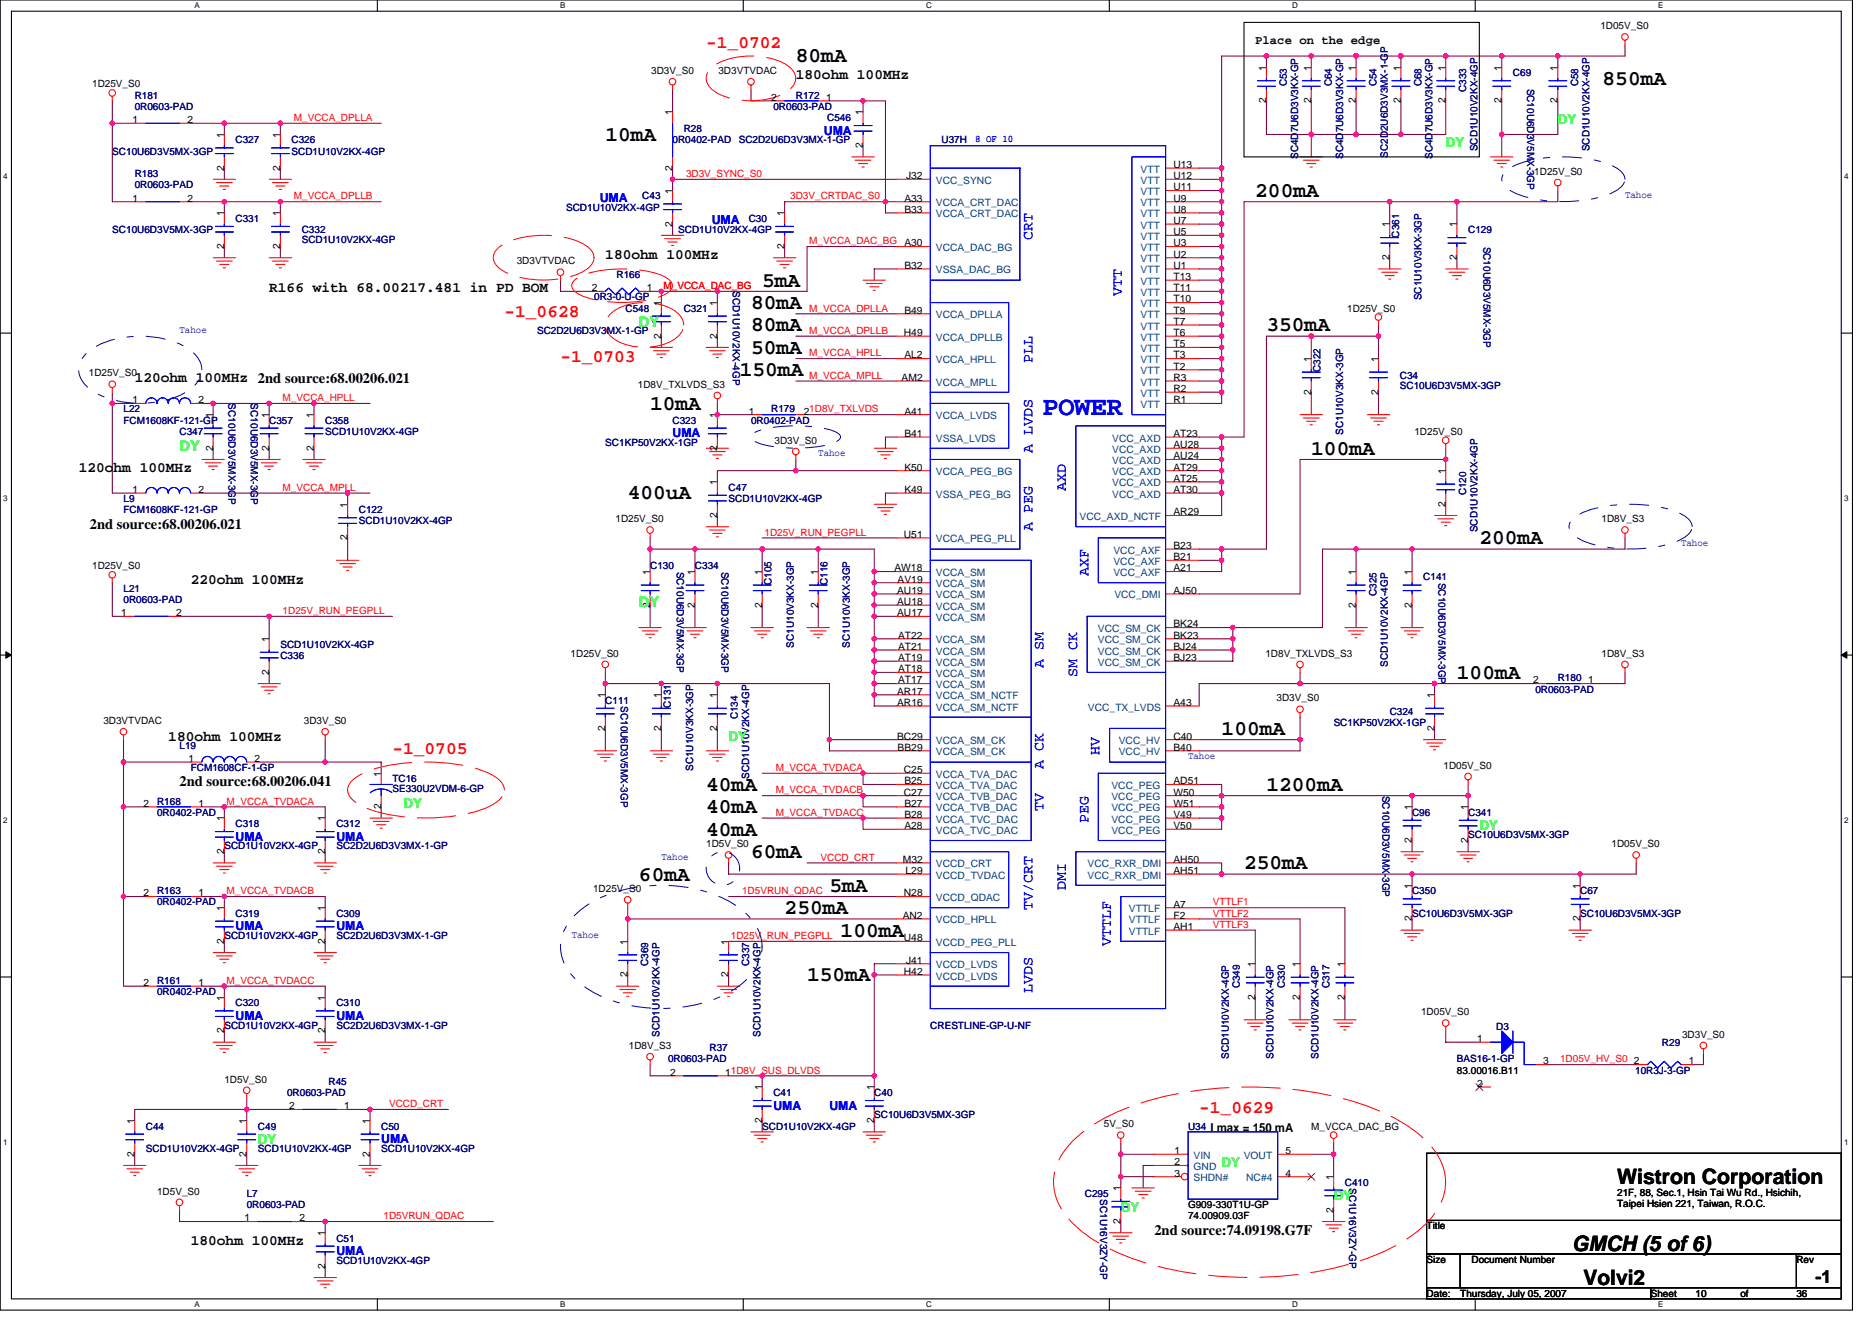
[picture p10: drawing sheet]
<svg xmlns="http://www.w3.org/2000/svg" width="297mm" height="210mm" viewBox="0 0 297 210" stroke-linecap="round" stroke-linejoin="round" font-family="sans-serif">
<defs><g id="words">
<text font-size="4.3" fill="#00f" x="165.4" y="65.8">POWER</text>
<g font-size="3.4">
<text x="126.3" y="9.9">80mA</text>
<text x="254.3" y="13.5">850mA</text>
<text x="96.1" y="22.4">10mA</text>
<text x="199.2" y="31.2">200mA</text>
<text x="120.9" y="45.5">5mA</text>
<text x="119.2" y="52.6">80mA</text>
<text x="119.2" y="49">80mA</text>
<text x="201" y="52.6">350mA</text>
<text x="117.4" y="59.7">150mA</text>
<text x="119.2" y="56.1">50mA</text>
<text x="103.2" y="65">10mA</text>
<text x="208.1" y="72.1">100mA</text>
<text x="99.6" y="79.2">400uA</text>
<text x="234.7" y="86.4">200mA</text>
<text x="231.2" y="107.7">100mA</text>
<text x="193.8" y="116.6">100mA</text>
<text x="112.1" y="125.5">40mA</text>
<text x="201" y="125.5">1200mA</text>
<text x="112.1" y="129">40mA</text>
<text x="112.1" y="132.6">40mA</text>
<text x="119.2" y="136.1">60mA</text>
<text x="197.4" y="137.9">250mA</text>
<text x="101.4" y="139.7">60mA</text>
<text x="131.6" y="141.5">5mA</text>
<text x="124.5" y="145">250mA</text>
<text x="133.4" y="148.6">100mA</text>
<text x="128.1" y="155.7">150mA</text>
<text x="256.6" y="187.9">Wistron Corporation</text>
<text x="249.5" y="198.5">GMCH (5 of 6)</text>
<text x="251.3" y="203.9">Volvi2</text>
</g>
<g font-size="2.8" fill="#f00">
<text x="112.1" y="7.7">-1_0702</text>
<text x="80" y="50.4">-1_0628</text>
<text x="88.9" y="57.5">-1_0703</text>
<text x="62.3" y="119.7">-1_0705</text>
<text x="190.3" y="176.6">-1_0629</text>
</g>
<text font-size="2.8" x="288.1" y="203.6">-1</text>
<g font-size="2.3">
<text x="126.3" y="12.6">180ohm 100MHz</text>
<text x="96.1" y="41">180ohm 100MHz</text>
<text x="42.7" y="46.4">R166 with 68.00217.481 in PD BOM</text>
<text x="21.4" y="60.6">120ohm 100MHz 2nd source:68.00206.021</text>
<text x="12.5" y="74.8">120ohm 100MHz</text>
<text x="14.3" y="83.9">2nd source:68.00206.021</text>
<text x="30.3" y="92.6">220ohm 100MHz</text>
<text x="26.7" y="117.5">180ohm 100MHz</text>
<text x="28.5" y="124.8">2nd source:68.00206.041</text>
<text x="30.3" y="197.5">180ohm 100MHz</text>
<text x="183.2" y="195.9">2nd source:74.09198.G7F</text>
</g>
<g font-size="2.3" fill="#00f">
<text x="163.8" y="38.1" transform="rotate(-90 163.8 38.1)">CRT</text>
<text x="178" y="46.9" transform="rotate(-90 178 46.9)">VTT</text>
<text x="163.8" y="57.6" transform="rotate(-90 163.8 57.6)">PLL</text>
<text x="163.8" y="71.8" transform="rotate(-90 163.8 71.8)">A LVDS</text>
<text x="169.1" y="77.9" transform="rotate(-90 169.1 77.9)">AXD</text>
<text x="163.8" y="84.3" transform="rotate(-90 163.8 84.3)">A PEG</text>
<text x="172.7" y="91.4" transform="rotate(-90 172.7 91.4)">AXF</text>
<text x="165.6" y="106" transform="rotate(-90 165.6 106)">A SM</text>
<text x="170.9" y="107.4" transform="rotate(-90 170.9 107.4)">SM CK</text>
<text x="174.5" y="119.8" transform="rotate(-90 174.5 119.8)">HV</text>
<text x="165.6" y="122" transform="rotate(-90 165.6 122)">A CK</text>
<text x="165.6" y="128.7" transform="rotate(-90 165.6 128.7)">TV</text>
<text x="172.7" y="130.5" transform="rotate(-90 172.7 130.5)">PEG</text>
<text x="169.1" y="141.2" transform="rotate(-90 169.1 141.2)">DMI</text>
<text x="163.8" y="144.4" transform="rotate(-90 163.8 144.4)">TV/CRT</text>
<text x="176.3" y="150.1" transform="rotate(-90 176.3 150.1)">VTTLF</text>
<text x="163.8" y="157.5" transform="rotate(-90 163.8 157.5)">LVDS</text>
</g>
<g font-size="2.3" fill="#00ff40">
<text x="101.4" y="51.9">DY</text>
<text x="28.5" y="71.5">DY</text>
<text x="101.4" y="96.4">DY</text>
</g>
<g font-size="2.1" fill="#0f0">
<text x="229.4" y="23.3">DY</text>
<text x="247.2" y="19.7">DY</text>
<text x="115.6" y="117.5">DY</text>
<text x="64" y="128.2">DY</text>
<text x="234.7" y="131.8">DY</text>
<text x="40.9" y="181.5">DY</text>
<text x="193.8" y="185.1">DY</text>
<text x="211.6" y="190.4">DY</text>
<text x="177.8" y="192.2">DY</text>
</g>
<g font-size="1.9">
<text x="199.2" y="7">Place on the edge</text>
<text x="192.1" y="179.6">I max = 150 mA</text>
</g>
<g font-size="1.9" fill="#00f">
<text x="130.7" y="21.4">UMA</text>
<text x="95.2" y="32">UMA</text>
<text x="112.9" y="35.6">UMA</text>
<text x="106.7" y="69.4">UMA</text>
<text x="37.4" y="133.4">UMA</text>
<text x="53.4" y="133.4">UMA</text>
<text x="37.4" y="147.6">UMA</text>
<text x="53.4" y="147.6">UMA</text>
<text x="37.4" y="161.8">UMA</text>
<text x="53.4" y="161.8">UMA</text>
<text x="122.7" y="176.1">UMA</text>
<text x="131.6" y="176.1">UMA</text>
<text x="60.5" y="181.4">UMA</text>
<text x="53.4" y="199.2">UMA</text>
</g>
<g font-size="1.6">
<text x="253.9" y="4.6">1D05V_S0</text>
<text x="103.3" y="11.7">3D3V_S0</text>
<text x="114" y="11.7">3D3VTVDAC</text>
<text x="200.9" y="11.2" transform="rotate(-90 200.9 11.2)">1</text>
<text x="208" y="11.2" transform="rotate(-90 208 11.2)">1</text>
<text x="215.2" y="11.2" transform="rotate(-90 215.2 11.2)">1</text>
<text x="222.3" y="11.2" transform="rotate(-90 222.3 11.2)">1</text>
<text x="229.4" y="11.2" transform="rotate(-90 229.4 11.2)">1</text>
<text x="238.3" y="11.2" transform="rotate(-90 238.3 11.2)">1</text>
<text x="247.2" y="11.2" transform="rotate(-90 247.2 11.2)">1</text>
<text x="14.6" y="13.9">1D25V_S0</text>
<text x="122.4" y="16">2</text>
<text x="131.1" y="16">1</text>
<text x="200.9" y="16.4" transform="rotate(-90 200.9 16.4)">2</text>
<text x="208" y="16.4" transform="rotate(-90 208 16.4)">2</text>
<text x="215.2" y="16.4" transform="rotate(-90 215.2 16.4)">2</text>
<text x="222.3" y="16.4" transform="rotate(-90 222.3 16.4)">2</text>
<text x="229.4" y="16.4" transform="rotate(-90 229.4 16.4)">2</text>
<text x="238.3" y="16.4" transform="rotate(-90 238.3 16.4)">2</text>
<text x="247.2" y="16.4" transform="rotate(-90 247.2 16.4)">2</text>
<text x="21" y="19.5">1</text>
<text x="29.7" y="19.5">2</text>
<text x="35.6" y="21.9" transform="rotate(-90 35.6 21.9)">1</text>
<text x="44.5" y="21.9" transform="rotate(-90 44.5 21.9)">1</text>
<text x="106.7" y="18.3" transform="rotate(-90 106.7 18.3)">1</text>
<text x="136.9" y="23.5" transform="rotate(-90 136.9 23.5)">2</text>
<text x="136.9" y="18.3" transform="rotate(-90 136.9 18.3)">1</text>
<text x="35.6" y="27.1" transform="rotate(-90 35.6 27.1)">2</text>
<text x="44.5" y="27.1" transform="rotate(-90 44.5 27.1)">2</text>
<text x="106.7" y="27.1" transform="rotate(-90 106.7 27.1)">2</text>
<text x="143.8" y="28.4">J32</text>
<text x="186.2" y="28.4">U12</text>
<text x="186.2" y="26.6">U13</text>
<text x="243.5" y="27.7">1D25V_S0</text>
<text x="21" y="32">1</text>
<text x="29.7" y="32">2</text>
<text x="35.6" y="34.3" transform="rotate(-90 35.6 34.3)">1</text>
<text x="44.5" y="34.3" transform="rotate(-90 44.5 34.3)">1</text>
<text x="106.7" y="35.9" transform="rotate(-90 106.7 35.9)">2</text>
<text x="106.7" y="30.8" transform="rotate(-90 106.7 30.8)">1</text>
<text x="124.5" y="34.3" transform="rotate(-90 124.5 34.3)">1</text>
<text x="143.5" y="32">A33</text>
<text x="143.5" y="33.8">B33</text>
<text x="186.2" y="30.2">U11</text>
<text x="186.2" y="35.5">U7</text>
<text x="186.2" y="33.8">U8</text>
<text x="186.2" y="32">U9</text>
<text x="35.6" y="39.5" transform="rotate(-90 35.6 39.5)">2</text>
<text x="44.5" y="39.5" transform="rotate(-90 44.5 39.5)">2</text>
<text x="82" y="42">3D3VTVDAC</text>
<text x="124.5" y="39.5" transform="rotate(-90 124.5 39.5)">2</text>
<text x="186.2" y="40.9">U2</text>
<text x="186.2" y="39.1">U3</text>
<text x="186.2" y="37.3">U5</text>
<text x="220.5" y="41.3" transform="rotate(-90 220.5 41.3)">2</text>
<text x="220.5" y="36.1" transform="rotate(-90 220.5 36.1)">1</text>
<text x="231.2" y="41.3" transform="rotate(-90 231.2 41.3)">2</text>
<text x="231.2" y="36.1" transform="rotate(-90 231.2 36.1)">1</text>
<text x="93.9" y="46.2">2</text>
<text x="102.6" y="46.2">1</text>
<text x="143.5" y="42.7">B32</text>
<text x="186.2" y="48">T10</text>
<text x="186.2" y="46.2">T11</text>
<text x="186.2" y="44.4">T13</text>
<text x="186.2" y="42.7">U1</text>
<text x="104.9" y="53.7" transform="rotate(-90 104.9 53.7)">2</text>
<text x="104.9" y="48.5" transform="rotate(-90 104.9 48.5)">1</text>
<text x="113.8" y="53.7" transform="rotate(-90 113.8 53.7)">2</text>
<text x="113.8" y="48.5" transform="rotate(-90 113.8 48.5)">1</text>
<text x="143.4" y="53.3">H49</text>
<text x="143.5" y="49.8">B49</text>
<text x="186.2" y="53.3">T6</text>
<text x="186.2" y="51.5">T7</text>
<text x="186.2" y="49.8">T9</text>
<text x="213.8" y="49.4">1D25V_S0</text>
<text x="14.1" y="59.7">1D25V_S0</text>
<text x="143.5" y="56.9">AL2</text>
<text x="186.2" y="58.7">T2</text>
<text x="186.2" y="56.9">T3</text>
<text x="186.2" y="55.1">T5</text>
<text x="208" y="57.4" transform="rotate(-90 208 57.4)">1</text>
<text x="218.7" y="57.4" transform="rotate(-90 218.7 57.4)">1</text>
<text x="21" y="64">1</text>
<text x="31.5" y="64">2</text>
<text x="101.2" y="61.5">1D8V_TXLVDS_S3</text>
<text x="118.8" y="65.8">1</text>
<text x="127.5" y="65.8">21D8V_TXLVDS</text>
<text x="143.1" y="60.4">AM2</text>
<text x="143.5" y="65.8">A41</text>
<text x="186.2" y="64">R1</text>
<text x="186.2" y="62.2">R2</text>
<text x="186.2" y="60.4">R3</text>
<text x="208" y="62.6" transform="rotate(-90 208 62.6)">2</text>
<text x="218.7" y="62.6" transform="rotate(-90 218.7 62.6)">2</text>
<text x="33.8" y="71.5" transform="rotate(-90 33.8 71.5)">2</text>
<text x="33.8" y="66.3" transform="rotate(-90 33.8 66.3)">1</text>
<text x="42.7" y="71.5" transform="rotate(-90 42.7 71.5)">2</text>
<text x="42.7" y="66.3" transform="rotate(-90 42.7 66.3)">1</text>
<text x="49.8" y="71.5" transform="rotate(-90 49.8 71.5)">2</text>
<text x="49.8" y="66.3" transform="rotate(-90 49.8 66.3)">1</text>
<text x="113.8" y="71.5" transform="rotate(-90 113.8 71.5)">2</text>
<text x="113.8" y="66.3" transform="rotate(-90 113.8 66.3)">1</text>
<text x="122.9" y="70.4">3D3V_S0</text>
<text x="143.5" y="69.3">B41</text>
<text x="186.2" y="71.1">AU28</text>
<text x="186.2" y="69.3">AT23</text>
<text x="224.4" y="69">1D25V_S0</text>
<text x="113.8" y="77" transform="rotate(-90 113.8 77)">1</text>
<text x="143.5" y="74.7">K50</text>
<text x="186.2" y="72.9">AU24</text>
<text x="186.2" y="76.4">AT25</text>
<text x="186.2" y="74.7">AT29</text>
<text x="229.4" y="75.2" transform="rotate(-90 229.4 75.2)">1</text>
<text x="21" y="78.2">1</text>
<text x="31.5" y="78.2">2</text>
<text x="55.1" y="80.5" transform="rotate(-90 55.1 80.5)">1</text>
<text x="97.7" y="82.8">1D25V_S0</text>
<text x="113.8" y="82.2" transform="rotate(-90 113.8 82.2)">2</text>
<text x="143.5" y="78.2">K49</text>
<text x="186.2" y="81.8">AR29</text>
<text x="186.2" y="78.2">AT30</text>
<text x="229.4" y="80.4" transform="rotate(-90 229.4 80.4)">2</text>
<text x="254.1" y="82.8">1D8V_S3</text>
<text x="55.1" y="85.7" transform="rotate(-90 55.1 85.7)">2</text>
<text x="143.4" y="85.3">U51</text>
<text x="186.2" y="88.9">B21</text>
<text x="186.2" y="87.1">B23</text>
<text x="14.6" y="90.3">1D25V_S0</text>
<text x="103.1" y="91.2" transform="rotate(-90 103.1 91.2)">1</text>
<text x="110.3" y="91.2" transform="rotate(-90 110.3 91.2)">1</text>
<text x="120.9" y="91.2" transform="rotate(-90 120.9 91.2)">1</text>
<text x="129.8" y="91.2" transform="rotate(-90 129.8 91.2)">1</text>
<text x="141.9" y="90.7">AW18</text>
<text x="142.3" y="94.2">AU19</text>
<text x="142.3" y="96">AU18</text>
<text x="142.4" y="92.4">AV19</text>
<text x="186.2" y="94.2">AJ50</text>
<text x="186.2" y="90.7">A21</text>
<text x="215.2" y="91.2" transform="rotate(-90 215.2 91.2)">1</text>
<text x="224" y="91.2" transform="rotate(-90 224 91.2)">1</text>
<text x="19.2" y="97.8">1</text>
<text x="28" y="97.8">2</text>
<text x="42.7" y="101.9" transform="rotate(-90 42.7 101.9)">1</text>
<text x="103.1" y="96.4" transform="rotate(-90 103.1 96.4)">2</text>
<text x="110.3" y="96.4" transform="rotate(-90 110.3 96.4)">2</text>
<text x="120.9" y="96.4" transform="rotate(-90 120.9 96.4)">2</text>
<text x="129.8" y="96.4" transform="rotate(-90 129.8 96.4)">2</text>
<text x="142.3" y="97.8">AU17</text>
<text x="142.5" y="101.3">AT22</text>
<text x="186.2" y="101.3">BK23</text>
<text x="186.2" y="99.5">BK24</text>
<text x="215.2" y="96.4" transform="rotate(-90 215.2 96.4)">2</text>
<text x="224" y="96.4" transform="rotate(-90 224 96.4)">2</text>
<text x="42.7" y="107.1" transform="rotate(-90 42.7 107.1)">2</text>
<text x="90.5" y="104.2">1D25V_S0</text>
<text x="142.5" y="106.7">AT18</text>
<text x="142.5" y="104.9">AT19</text>
<text x="142.5" y="103.1">AT21</text>
<text x="186.2" y="104.9">BJ23</text>
<text x="186.2" y="103.1">BJ24</text>
<text x="200.8" y="104.2">1D8V_TXLVDS_S3</text>
<text x="254.1" y="104.2">1D8V_S3</text>
<text x="96" y="110.8" transform="rotate(-90 96 110.8)">1</text>
<text x="104.9" y="110.8" transform="rotate(-90 104.9 110.8)">1</text>
<text x="113.8" y="110.8" transform="rotate(-90 113.8 110.8)">1</text>
<text x="142.3" y="112">AR16</text>
<text x="142.3" y="110.2">AR17</text>
<text x="142.5" y="108.4">AT17</text>
<text x="186.2" y="112">A43</text>
<text x="202.6" y="111.3">3D3V_S0</text>
<text x="227.6" y="110.8" transform="rotate(-90 227.6 110.8)">1</text>
<text x="243.3" y="108.4">2</text>
<text x="252" y="108.4">1</text>
<text x="16.4" y="114.9">3D3VTVDAC</text>
<text x="48.2" y="114.9">3D3V_S0</text>
<text x="96" y="116" transform="rotate(-90 96 116)">2</text>
<text x="104.9" y="116" transform="rotate(-90 104.9 116)">2</text>
<text x="113.8" y="116" transform="rotate(-90 113.8 116)">2</text>
<text x="142.3" y="117.3">BC29</text>
<text x="142.4" y="119.1">BB29</text>
<text x="186.2" y="117.3">C40</text>
<text x="186.2" y="119.1">B40</text>
<text x="227.6" y="116" transform="rotate(-90 227.6 116)">2</text>
<text x="29.9" y="120.9">1</text>
<text x="40.4" y="120.9">2</text>
<text x="60.5" y="123.2" transform="rotate(-90 60.5 123.2)">1</text>
<text x="143.4" y="122.7">C25</text>
<text x="143.5" y="124.4">B25</text>
<text x="186.2" y="124.4">AD51</text>
<text x="229" y="122">1D05V_S0</text>
<text x="22.8" y="128">2</text>
<text x="31.5" y="128">1</text>
<text x="35.6" y="130.3" transform="rotate(-90 35.6 130.3)">1</text>
<text x="51.6" y="130.3" transform="rotate(-90 51.6 130.3)">1</text>
<text x="60.5" y="128.4" transform="rotate(-90 60.5 128.4)">2</text>
<text x="143.4" y="126.2">C27</text>
<text x="143.5" y="131.6">A28</text>
<text x="143.5" y="128">B27</text>
<text x="143.5" y="129.8">B28</text>
<text x="186.2" y="129.8">V49</text>
<text x="186.2" y="131.6">V50</text>
<text x="186.2" y="126.2">W50</text>
<text x="186.2" y="128">W51</text>
<text x="224" y="128.5" transform="rotate(-90 224 128.5)">1</text>
<text x="232.9" y="128.5" transform="rotate(-90 232.9 128.5)">1</text>
<text x="35.6" y="135.5" transform="rotate(-90 35.6 135.5)">2</text>
<text x="51.6" y="135.5" transform="rotate(-90 51.6 135.5)">2</text>
<text x="112.1" y="134.4">1D5V_S0</text>
<text x="143.3" y="136.9">M32</text>
<text x="186.2" y="136.9">AH50</text>
<text x="224" y="133.7" transform="rotate(-90 224 133.7)">2</text>
<text x="232.9" y="133.7" transform="rotate(-90 232.9 133.7)">2</text>
<text x="255.7" y="134.4">1D05V_S0</text>
<text x="22.8" y="142.2">2</text>
<text x="31.5" y="142.2">1</text>
<text x="94.1" y="141.5">1D25V_S0</text>
<text x="143.4" y="142.2">N28</text>
<text x="143.7" y="138.7">L29</text>
<text x="186.2" y="138.7">AH51</text>
<text x="186.2" y="144">A7</text>
<text x="224" y="141" transform="rotate(-90 224 141)">1</text>
<text x="250.7" y="141" transform="rotate(-90 250.7 141)">1</text>
<text x="35.6" y="149.7" transform="rotate(-90 35.6 149.7)">2</text>
<text x="35.6" y="144.5" transform="rotate(-90 35.6 144.5)">1</text>
<text x="51.6" y="149.7" transform="rotate(-90 51.6 149.7)">2</text>
<text x="51.6" y="144.5" transform="rotate(-90 51.6 144.5)">1</text>
<text x="99.6" y="149.9" transform="rotate(-90 99.6 149.9)">1</text>
<text x="115.6" y="149.9" transform="rotate(-90 115.6 149.9)">1</text>
<text x="143.2" y="145.8">AN2</text>
<text x="143.4" y="149.3">U48</text>
<text x="186.2" y="147.6">AH1</text>
<text x="186.2" y="145.8">F2</text>
<text x="224" y="146.2" transform="rotate(-90 224 146.2)">2</text>
<text x="250.7" y="146.2" transform="rotate(-90 250.7 146.2)">2</text>
<text x="99.6" y="155.1" transform="rotate(-90 99.6 155.1)">2</text>
<text x="115.6" y="155.1" transform="rotate(-90 115.6 155.1)">2</text>
<text x="143.4" y="154.7">H42</text>
<text x="143.8" y="152.9">J41</text>
<text x="199.2" y="153.4" transform="rotate(-90 199.2 153.4)">1</text>
<text x="206.3" y="153.4" transform="rotate(-90 206.3 153.4)">1</text>
<text x="213.4" y="153.4" transform="rotate(-90 213.4 153.4)">1</text>
<text x="22.8" y="156.4">2</text>
<text x="31.5" y="156.4">1</text>
<text x="35.6" y="158.8" transform="rotate(-90 35.6 158.8)">1</text>
<text x="51.6" y="158.8" transform="rotate(-90 51.6 158.8)">1</text>
<text x="199.2" y="158.6" transform="rotate(-90 199.2 158.6)">2</text>
<text x="206.3" y="158.6" transform="rotate(-90 206.3 158.6)">2</text>
<text x="213.4" y="158.6" transform="rotate(-90 213.4 158.6)">2</text>
<text x="225.5" y="161.1">1D05V_S0</text>
<text x="35.6" y="164" transform="rotate(-90 35.6 164)">2</text>
<text x="51.6" y="164" transform="rotate(-90 51.6 164)">2</text>
<text x="99.8" y="166.4">1D8V_S3</text>
<text x="234.4" y="165.3">1</text>
<text x="266.9" y="164.6">3D3V_S0</text>
<text x="35.6" y="171.7">1D5V_S0</text>
<text x="106.4" y="170.7">2</text>
<text x="115.1" y="170.7">11D8V_SUS_DLVDS</text>
<text x="120.9" y="173" transform="rotate(-90 120.9 173)">1</text>
<text x="138.7" y="173" transform="rotate(-90 138.7 173)">1</text>
<text x="231.2" y="170.3">83.00016.B11</text>
<text x="234.4" y="172.4">2</text>
<text x="244.9" y="168.9">3</text>
<text x="259.3" y="168.9">2</text>
<text x="268" y="168.9">1</text>
<text x="21.4" y="178.3" transform="rotate(-90 21.4 178.3)">1</text>
<text x="39.1" y="178.3" transform="rotate(-90 39.1 178.3)">1</text>
<text x="45.9" y="176">2</text>
<text x="54.6" y="176">1</text>
<text x="58.7" y="178.3" transform="rotate(-90 58.7 178.3)">1</text>
<text x="120.9" y="178.2" transform="rotate(-90 120.9 178.2)">2</text>
<text x="138.7" y="178.2" transform="rotate(-90 138.7 178.2)">2</text>
<text x="175.2" y="178.9">5V_S0</text>
<text x="208.1" y="179.2">M_VCCA_DAC_BG</text>
<text x="21.4" y="183.5" transform="rotate(-90 21.4 183.5)">2</text>
<text x="39.1" y="183.5" transform="rotate(-90 39.1 183.5)">2</text>
<text x="58.7" y="183.5" transform="rotate(-90 58.7 183.5)">2</text>
<text x="186.4" y="183.1">1</text>
<text x="186.4" y="184.9">2</text>
<text x="204" y="183.1">5</text>
<text x="24.9" y="189.5">1D5V_S0</text>
<text x="177.8" y="189" transform="rotate(-90 177.8 189)">1</text>
<text x="186.4" y="186.7">3</text>
<text x="188.5" y="191.7">G909-330T1U-GP</text>
<text x="204" y="186.7">4</text>
<text x="211.6" y="187.2" transform="rotate(-90 211.6 187.2)">1</text>
<text x="256.6" y="189.7">21F, 88, Sec.1, Hsin Tai Wu Rd., Hsichih,</text>
<text x="256.6" y="191.5">Taipei Hsien 221, Taiwan, R.O.C.</text>
<text x="38.8" y="193.8">1</text>
<text x="47.5" y="193.8">2</text>
<text x="51.6" y="196.1" transform="rotate(-90 51.6 196.1)">1</text>
<text x="177.8" y="194.2" transform="rotate(-90 177.8 194.2)">2</text>
<text x="188.5" y="193.4">74.00909.03F</text>
<text x="211.6" y="192.4" transform="rotate(-90 211.6 192.4)">2</text>
<text x="226.4" y="195.1">Title</text>
<text x="51.6" y="201.3" transform="rotate(-90 51.6 201.3)">2</text>
<text x="226.4" y="200.4">Size</text>
<text x="233.5" y="200.4">Document Number</text>
<text x="285" y="200.4">Rev</text>
<text x="226.4" y="205.7">Date:</text>
<text x="231.7" y="205.7">Thursday, July 05, 2007</text>
<text x="261.9" y="205.7">Sheet</text>
<text x="269" y="205.7">10</text>
<text x="276.2" y="205.7">of</text>
<text x="285" y="205.7">36</text>
</g>
<g font-size="1.6" fill="#000080">
<text x="21.4" y="15.6">R181</text>
<text x="21.4" y="17.4">0R0603-PAD</text>
<text x="122.7" y="17.4">0R0603-PAD</text>
<text x="126.3" y="15.6">R172</text>
<text x="204.2" y="13.7" transform="rotate(-90 204.2 13.7)">C53</text>
<text x="211.3" y="13.7" transform="rotate(-90 211.3 13.7)">C64</text>
<text x="218.4" y="13.7" transform="rotate(-90 218.4 13.7)">C54</text>
<text x="225.5" y="13.7" transform="rotate(-90 225.5 13.7)">C68</text>
<text x="232.7" y="14.6" transform="rotate(-90 232.7 14.6)">C333</text>
<text x="240.1" y="12.1">C69</text>
<text x="242.3" y="14.1" transform="rotate(90 242.3 14.1)">SC10U6D3V5MX-3GP</text>
<text x="250.4" y="13.7" transform="rotate(-90 250.4 13.7)">C58</text>
<text x="37.4" y="22.8">C327</text>
<text x="46.3" y="22.8">C326</text>
<text x="106.7" y="22.8">0R0402-PAD</text>
<text x="108.5" y="21">R28</text>
<text x="117.2" y="22.8">SC2D2U6D3V3MX-1-GP</text>
<text x="131.3" y="19.2">C546</text>
<text x="149.4" y="22.8">U37H</text>
<text x="17.8" y="24.5">SC10U6D3V5MX-3GP</text>
<text x="21.4" y="28.1">R183</text>
<text x="21.4" y="29.9">0R0603-PAD</text>
<text x="46.3" y="24.5">SCD1U10V2KX-4GP</text>
<text x="206" y="25.3" transform="rotate(-90 206 25.3)">SC4D7U6D3V3KX-GP</text>
<text x="213.1" y="25.3" transform="rotate(-90 213.1 25.3)">SC4D7U6D3V3KX-GP</text>
<text x="220.2" y="25.1" transform="rotate(-90 220.2 25.1)">SC2D2U6D3V3MX-1-GP</text>
<text x="227.3" y="25.3" transform="rotate(-90 227.3 25.3)">SC4D7U6D3V3KX-GP</text>
<text x="234.4" y="24" transform="rotate(-90 234.4 24)">SCD1U10V2KX-4GP</text>
<text x="252.2" y="24" transform="rotate(-90 252.2 24)">SCD1U10V2KX-4GP</text>
<text x="37.4" y="35.2">C331</text>
<text x="89.8" y="33.4">SCD1U10V2KX-4GP</text>
<text x="101.9" y="31.6">C43</text>
<text x="118.8" y="35.2">C30</text>
<text x="17.8" y="37">SC10U6D3V5MX-3GP</text>
<text x="47.9" y="37">C332</text>
<text x="47.9" y="38.6">SCD1U10V2KX-4GP</text>
<text x="107.6" y="37">SCD1U10V2KX-4GP</text>
<text x="222" y="37.7" transform="rotate(-90 222 37.7)">C361</text>
<text x="233" y="37">C129</text>
<text x="235.4" y="39.1" transform="rotate(90 235.4 39.1)">SC10U6D3V5MX-3GP</text>
<text x="94.3" y="47.6">0R3-0-U-GP</text>
<text x="97.8" y="44.1">R166</text>
<text x="116.3" y="46.2" transform="rotate(90 116.3 46.2)">SCD1U10V2KX-4GP</text>
<text x="225.5" y="47.6" transform="rotate(-90 225.5 47.6)">SC1U10V3KX-3GP</text>
<text x="85.2" y="53">SC2D2U6D3V3MX-1-GP</text>
<text x="99.2" y="49.4">C548</text>
<text x="108.5" y="49.4">C321</text>
<text x="209.5" y="59" transform="rotate(-90 209.5 59)">C322</text>
<text x="19.6" y="65.4">L22</text>
<text x="36.3" y="64" transform="rotate(90 36.3 64)">SC10U6D3V5MX-3GP</text>
<text x="39.8" y="64" transform="rotate(90 39.8 64)">SC10U6D3V5MX-3GP</text>
<text x="122.4" y="65.4">R179</text>
<text x="222.1" y="60.1">C34</text>
<text x="222.1" y="61.7">SC10U6D3V5MX-3GP</text>
<text x="19.6" y="67.2">FCM1608KF-121-GP</text>
<text x="28.5" y="69">C347</text>
<text x="42.7" y="67.2">C357</text>
<text x="51.6" y="67.2">C358</text>
<text x="51.6" y="69">SCD1U10V2KX-4GP</text>
<text x="96.1" y="70.8">SC1KP50V2KX-1GP</text>
<text x="106.7" y="67.2">C323</text>
<text x="119.2" y="67.2">0R0402-PAD</text>
<text x="213.1" y="69" transform="rotate(-90 213.1 69)">SC1U10V3KX-3GP</text>
<text x="115.6" y="77.9">C47</text>
<text x="19.6" y="79.7">L9</text>
<text x="19.6" y="81.4">FCM1608KF-121-GP</text>
<text x="56.9" y="81.4">C122</text>
<text x="56.9" y="83.2">SCD1U10V2KX-4GP</text>
<text x="115.6" y="79.7">SCD1U10V2KX-4GP</text>
<text x="232.7" y="78.6" transform="rotate(-90 232.7 78.6)">C120</text>
<text x="234.4" y="84.5" transform="rotate(-90 234.4 84.5)">SCD1U10V2KX-4GP</text>
<text x="19.6" y="93.9">L21</text>
<text x="19.6" y="95.7">0R0603-PAD</text>
<text x="103.2" y="90.3">C130</text>
<text x="107.4" y="90.7" transform="rotate(90 107.4 90.7)">SC10U6D3V5MX-3GP</text>
<text x="110.3" y="90.3">C334</text>
<text x="114.5" y="90.7" transform="rotate(90 114.5 90.7)">SC10U6D3V5MX-3GP</text>
<text x="122.4" y="92.8" transform="rotate(-90 122.4 92.8)">C105</text>
<text x="131.3" y="92.8" transform="rotate(-90 131.3 92.8)">C116</text>
<text x="218.4" y="94.6" transform="rotate(-90 218.4 94.6)">C325</text>
<text x="225.8" y="92.1">C141</text>
<text x="228.3" y="92.5" transform="rotate(90 228.3 92.5)">SC10U6D3V5MX-3GP</text>
<text x="44.5" y="104.5">C336</text>
<text x="44.5" y="102.8">SCD1U10V2KX-4GP</text>
<text x="126" y="102.8" transform="rotate(-90 126 102.8)">SC1U10V3KX-3GP</text>
<text x="134.9" y="102.8" transform="rotate(-90 134.9 102.8)">SC1U10V3KX-3GP</text>
<text x="220.2" y="105.8" transform="rotate(-90 220.2 105.8)">SCD1U10V2KX-4GP</text>
<text x="96.1" y="111.7">C111</text>
<text x="98.5" y="112" transform="rotate(90 98.5 112)">SC10U6D3V5MX-3GP</text>
<text x="106.4" y="112.4" transform="rotate(-90 106.4 112.4)">C131</text>
<text x="220.5" y="113.4">C324</text>
<text x="243.6" y="109.9">0R0603-PAD</text>
<text x="247.2" y="108.1">R180</text>
<text x="28.5" y="118.8">L19</text>
<text x="117.1" y="114.2" transform="rotate(-90 117.1 114.2)">C134</text>
<text x="211.6" y="115.2">SC1KP50V2KX-1GP</text>
<text x="30.3" y="122.3">FCM1608CF-1-GP</text>
<text x="62.3" y="124.1">TC16</text>
<text x="62.3" y="125.7">SE330U2VDM-6-GP</text>
<text x="110" y="122.3" transform="rotate(-90 110 122.3)">SC1U10V3KX-3GP</text>
<text x="118.9" y="123.6" transform="rotate(-90 118.9 123.6)">SCD1U10V2KX-4GP</text>
<text x="24.9" y="127.7">R168</text>
<text x="24.9" y="129.4">0R0402-PAD</text>
<text x="37.4" y="131.2">C318</text>
<text x="53.4" y="131.2">C312</text>
<text x="219.4" y="126.2" transform="rotate(90 219.4 126.2)">SC10U6D3V5MX-3GP</text>
<text x="224.1" y="129.4">C96</text>
<text x="233" y="129.4">C341</text>
<text x="35.6" y="134.8">SCD1U10V2KX-4GP</text>
<text x="53.4" y="134.8">SC2D2U6D3V3MX-1-GP</text>
<text x="233" y="133">SC10U6D3V5MX-3GP</text>
<text x="24.9" y="141.9">R163</text>
<text x="24.9" y="143.7">0R0402-PAD</text>
<text x="224.1" y="141.9">C350</text>
<text x="250.7" y="141.9">C67</text>
<text x="35.6" y="149">SCD1U10V2KX-4GP</text>
<text x="37.4" y="145.4">C319</text>
<text x="53.4" y="145.4">C309</text>
<text x="53.4" y="149">SC2D2U6D3V3MX-1-GP</text>
<text x="224.1" y="145.4">SC10U6D3V5MX-3GP</text>
<text x="250.7" y="145.4">SC10U6D3V5MX-3GP</text>
<text x="102.9" y="153.3" transform="rotate(-90 102.9 153.3)">C369</text>
<text x="118.9" y="153.3" transform="rotate(-90 118.9 153.3)">C337</text>
<text x="24.9" y="156.1">R161</text>
<text x="24.9" y="157.9">0R0402-PAD</text>
<text x="37.4" y="159.7">C320</text>
<text x="53.4" y="159.7">C310</text>
<text x="196.7" y="156.8" transform="rotate(-90 196.7 156.8)">C349</text>
<text x="203.9" y="156.8" transform="rotate(-90 203.9 156.8)">C330</text>
<text x="211" y="156.8" transform="rotate(-90 211 156.8)">C317</text>
<text x="35.6" y="163.2">SCD1U10V2KX-4GP</text>
<text x="53.4" y="163.2">SC2D2U6D3V3MX-1-GP</text>
<text x="104.6" y="164.5" transform="rotate(-90 104.6 164.5)">SCD1U10V2KX-4GP</text>
<text x="112.6" y="166.8">R37</text>
<text x="120.6" y="164.5" transform="rotate(-90 120.6 164.5)">SCD1U10V2KX-4GP</text>
<text x="147.6" y="163.2">CRESTLINE-GP-U-NF</text>
<text x="237.4" y="163.4">D3</text>
<text x="263.7" y="165.9">R29</text>
<text x="45.5" y="173.9">0R0603-PAD</text>
<text x="52.1" y="172.1">R45</text>
<text x="106" y="168.6">0R0603-PAD</text>
<text x="122.7" y="173.9">C41</text>
<text x="138.7" y="173.9">C40</text>
<text x="195" y="168" transform="rotate(-90 195 168)">SCD1U10V2KX-4GP</text>
<text x="202.1" y="168" transform="rotate(-90 202.1 168)">SCD1U10V2KX-4GP</text>
<text x="209.2" y="168" transform="rotate(-90 209.2 168)">SCD1U10V2KX-4GP</text>
<text x="231.2" y="168.6">BAS16-1-GP</text>
<text x="259.5" y="170.3">10R3J-3-GP</text>
<text x="23.2" y="179.2">C44</text>
<text x="40.9" y="179.2">C49</text>
<text x="60.5" y="179.2">C50</text>
<text x="120.9" y="179.2">SCD1U10V2KX-4GP</text>
<text x="138.7" y="177.4">SC10U6D3V5MX-3GP</text>
<text x="188.5" y="179.2">U34</text>
<text x="23.2" y="182.8">SCD1U10V2KX-4GP</text>
<text x="40.9" y="182.8">SCD1U10V2KX-4GP</text>
<text x="60.5" y="182.8">SCD1U10V2KX-4GP</text>
<text x="39.2" y="189.9">L7</text>
<text x="39.2" y="191.7">0R0603-PAD</text>
<text x="172.1" y="189.9">C295</text>
<text x="174.6" y="190.2" transform="rotate(90 174.6 190.2)">SC1U16V3ZY-GP</text>
<text x="213.4" y="188.1">C410</text>
<text x="214.1" y="188.5" transform="rotate(90 214.1 188.5)">SC1U16V3ZY-GP</text>
<text x="53.4" y="197">C51</text>
<text x="53.4" y="200.6">SCD1U10V2KX-4GP</text>
</g>
<g font-size="1.6" fill="#f00">
<text x="46.6" y="19.2">M_VCCA_DPLLA</text>
<text x="108.9" y="28.1">3D3V_SYNC_S0</text>
<text x="46.6" y="31.6">M_VCCA_DPLLB</text>
<text x="125.4" y="31.6">3D3V_CRTDAC_S0</text>
<text x="128.4" y="38.8">M_VCCA_DAC_BG A30</text>
<text x="105.3" y="45.9">M_VCCA_DAC_BG</text>
<text x="128.4" y="49.4">M_VCCA_DPLLA</text>
<text x="128.4" y="53">M_VCCA_DPLLB</text>
<text x="128.4" y="56.5">M_VCCA_HPLL</text>
<text x="44.8" y="63.6">M_VCCA_HPLL</text>
<text x="128.4" y="60.1">M_VCCA_MPLL</text>
<text x="44.8" y="77.9">M_VCCA_MPLL</text>
<text x="121.3" y="85">1D25V_RUN_PEGPLL</text>
<text x="44.8" y="97.4">1D25V_RUN_PEGPLL</text>
<text x="123.1" y="122.3">M_VCCA_TVDACA</text>
<text x="123.1" y="125.9">M_VCCA_TVDACB</text>
<text x="36" y="127.7">M_VCCA_TVDACA</text>
<text x="123.1" y="129.4">M_VCCA_TVDACC</text>
<text x="130.2" y="136.5">VCCD_CRT</text>
<text x="36" y="141.9">M_VCCA_TVDACB</text>
<text x="117.7" y="141.9">1D5VRUN_QDAC</text>
<text x="192.4" y="143.7">VTTLF1</text>
<text x="116" y="149">1D25V_RUN_PEGPLL</text>
<text x="192.4" y="145.4">VTTLF2</text>
<text x="192.4" y="147.2">VTTLF3</text>
<text x="36" y="156.1">M_VCCA_TVDACC</text>
<text x="247.5" y="168.6">1D05V_HV_S0</text>
<text x="61.7" y="175.7">VCCD_CRT</text>
<text x="60.9" y="193.4">1D5VRUN_QDAC</text>
</g>
<text font-size="1.6" fill="#00f" x="154.7" y="22.6">8 OF 10</text>
<g font-size="1.6" fill="#004080">
<text x="148.5" y="29.2">VCC_SYNC</text>
<text x="181" y="29.2">VTT</text>
<text x="181" y="27.4">VTT</text>
<text x="148.5" y="32.7">VCCA_CRT_DAC</text>
<text x="148.5" y="34.5">VCCA_CRT_DAC</text>
<text x="181" y="30.9">VTT</text>
<text x="181" y="34.5">VTT</text>
<text x="181" y="32.7">VTT</text>
<text x="148.5" y="39.8">VCCA_DAC_BG</text>
<text x="181" y="41.6">VTT</text>
<text x="181" y="39.8">VTT</text>
<text x="181" y="38.1">VTT</text>
<text x="181" y="36.3">VTT</text>
<text x="148.5" y="43.4">VSSA_DAC_BG</text>
<text x="181" y="46.9">VTT</text>
<text x="181" y="45.2">VTT</text>
<text x="181" y="43.4">VTT</text>
<text x="148.5" y="50.5">VCCA_DPLLA</text>
<text x="181" y="48.7">VTT</text>
<text x="181" y="52.3">VTT</text>
<text x="181" y="50.5">VTT</text>
<text x="148.5" y="54.1">VCCA_DPLLB</text>
<text x="148.5" y="57.6">VCCA_HPLL</text>
<text x="181" y="59.4">VTT</text>
<text x="181" y="57.6">VTT</text>
<text x="181" y="55.8">VTT</text>
<text x="181" y="54.1">VTT</text>
<text x="148.5" y="61.2">VCCA_MPLL</text>
<text x="181" y="64.7">VTT</text>
<text x="181" y="62.9">VTT</text>
<text x="181" y="61.2">VTT</text>
<text x="148.5" y="66.5">VCCA_LVDS</text>
<text x="148.5" y="70.1">VSSA_LVDS</text>
<text x="176.5" y="71.8">VCC_AXD</text>
<text x="176.5" y="70.1">VCC_AXD</text>
<text x="148.5" y="75.4">VCCA_PEG_BG</text>
<text x="176.5" y="73.6">VCC_AXD</text>
<text x="176.5" y="77.2">VCC_AXD</text>
<text x="176.5" y="75.4">VCC_AXD</text>
<text x="148.5" y="79">VSSA_PEG_BG</text>
<text x="171.3" y="82.5">VCC_AXD_NCTF</text>
<text x="176.5" y="79">VCC_AXD</text>
<text x="148.5" y="86.1">VCCA_PEG_PLL</text>
<text x="176.7" y="89.6">VCC_AXF</text>
<text x="176.7" y="87.8">VCC_AXF</text>
<text x="148.5" y="91.4">VCCA_SM</text>
<text x="148.5" y="95">VCCA_SM</text>
<text x="148.5" y="93.2">VCCA_SM</text>
<text x="176.7" y="91.4">VCC_AXF</text>
<text x="176.8" y="95">VCC_DMI</text>
<text x="148.5" y="96.7">VCCA_SM</text>
<text x="148.5" y="98.5">VCCA_SM</text>
<text x="174.2" y="100.3">VCC_SM_CK</text>
<text x="148.5" y="107.4">VCCA_SM</text>
<text x="148.5" y="105.6">VCCA_SM</text>
<text x="148.5" y="103.8">VCCA_SM</text>
<text x="148.5" y="102.1">VCCA_SM</text>
<text x="174.2" y="105.6">VCC_SM_CK</text>
<text x="174.2" y="103.8">VCC_SM_CK</text>
<text x="174.2" y="102.1">VCC_SM_CK</text>
<text x="148.5" y="109.2">VCCA_SM</text>
<text x="148.5" y="112.7">VCCA_SM_NCTF</text>
<text x="148.5" y="111">VCCA_SM_NCTF</text>
<text x="172.6" y="112.7">VCC_TX_LVDS</text>
<text x="148.5" y="119.8">VCCA_SM_CK</text>
<text x="148.5" y="118.1">VCCA_SM_CK</text>
<text x="177.5" y="118.1">VCC_HV</text>
<text x="177.5" y="119.8">VCC_HV</text>
<text x="148.5" y="125.2">VCCA_TVA_DAC</text>
<text x="148.5" y="123.4">VCCA_TVA_DAC</text>
<text x="176.4" y="125.2">VCC_PEG</text>
<text x="148.5" y="128.7">VCCA_TVB_DAC</text>
<text x="148.5" y="130.5">VCCA_TVC_DAC</text>
<text x="148.5" y="127">VCCA_TVB_DAC</text>
<text x="176.4" y="130.5">VCC_PEG</text>
<text x="176.4" y="127">VCC_PEG</text>
<text x="176.4" y="128.7">VCC_PEG</text>
<text x="148.5" y="132.3">VCCA_TVC_DAC</text>
<text x="148.5" y="137.6">VCCD_CRT</text>
<text x="172.6" y="137.6">VCC_RXR_DMI</text>
<text x="176.4" y="132.3">VCC_PEG</text>
<text x="148.5" y="139.4">VCCD_TVDAC</text>
<text x="148.5" y="143">VCCD_QDAC</text>
<text x="172.6" y="139.4">VCC_RXR_DMI</text>
<text x="148.5" y="146.5">VCCD_HPLL</text>
<text x="179.1" y="144.7">VTTLF</text>
<text x="179.1" y="148.3">VTTLF</text>
<text x="179.1" y="146.5">VTTLF</text>
<text x="148.5" y="150.1">VCCD_PEG_PLL</text>
<text x="148.5" y="153.6">VCCD_LVDS</text>
<text x="148.5" y="155.4">VCCD_LVDS</text>
<text x="189.4" y="183.9">VIN</text>
<text x="189.4" y="185.6">GND</text>
<text x="197.4" y="183.9">VOUT</text>
<text x="189.4" y="187.4">SHDN#</text>
<text x="197.7" y="187.4">NC#4</text>
</g>
<g font-size="1.6" fill="#0000a0">
<text x="257.8" y="31.5">Tahoe</text>
<text x="28.5" y="52.8">Tahoe</text>
<text x="129.8" y="72.4">Tahoe</text>
<text x="266.7" y="86.6">Tahoe</text>
<text x="188.5" y="120.4">Tahoe</text>
<text x="104.9" y="136.4">Tahoe</text>
<text x="90.7" y="148.8">Tahoe</text>
</g>
<g font-size="1.3">
<text x="30.8" y="1.3">A</text>
<text x="88.9" y="1.3">B</text>
<text x="147" y="1.3">C</text>
<text x="205" y="1.3">D</text>
<text x="263.1" y="1.3">E</text>
<text x=".5" y="28.4">4</text>
<text x="292.6" y="28.4">4</text>
<text x=".5" y="79.5">3</text>
<text x="292.6" y="79.5">3</text>
<text x=".5" y="130.6">2</text>
<text x="292.6" y="130.6">2</text>
<text x=".5" y="181.7">1</text>
<text x="292.6" y="181.7">1</text>
<text x="30.8" y="207.4">A</text>
<text x="88.9" y="207.4">B</text>
<text x="147" y="207.4">C</text>
<text x="205" y="207.4">D</text>
<text x="263.1" y="207.4">E</text>
</g>
</g></defs>
<path d="M0 0h293.9v207.9h-293.9zM1.8 1.8h290.4v204.3h-290.4z" fill="none" stroke="#000" stroke-width=".17"/>
<g fill="#fff">
<path d="M30.8 .2h.9v1.4h-.9z"/>
<path d="M30.8 206.3h.9v1.4h-.9z"/>
</g>
<path d="M59.9 0v1.8M59.9 206.1v1.8" fill="none" stroke="#000" stroke-width=".17"/>
<g fill="#fff">
<path d="M88.9 .2h.8v1.4h-.8z"/>
<path d="M88.9 206.3h.8v1.4h-.8z"/>
</g>
<path d="M117.9 0v1.8M117.9 206.1v1.8" fill="none" stroke="#000" stroke-width=".17"/>
<g fill="#fff">
<path d="M147 .2h.9v1.4h-.9z"/>
<path d="M147 206.3h.9v1.4h-.9z"/>
</g>
<path d="M176 0v1.8M176 206.1v1.8" fill="none" stroke="#000" stroke-width=".17"/>
<g fill="#fff">
<path d="M205 .2h.9v1.4h-.9z"/>
<path d="M205 206.3h.9v1.4h-.9z"/>
</g>
<path d="M234.1 0v1.8M234.1 206.1v1.8" fill="none" stroke="#000" stroke-width=".17"/>
<g fill="#fff">
<path d="M263.1 .2h.8v1.4h-.8z"/>
<path d="M263.1 206.3h.8v1.4h-.8z"/>
<path d="M.5 27.3h.7v1.4h-.7z"/>
<path d="M292.6 27.3h.7v1.4h-.7z"/>
<path d="M.5 78.4h.7v1.4h-.7z"/>
<path d="M292.6 78.4h.7v1.4h-.7z"/>
</g>
<path d="M0 52.9h1.8M292.2 52.9h1.7" fill="none" stroke="#000" stroke-width=".17"/>
<g fill="#fff">
<path d="M.5 129.5h.7v1.4h-.7z"/>
<path d="M292.6 129.5h.7v1.4h-.7z"/>
</g>
<path d="M0 103.9h1.8M292.2 103.9h1.7" fill="none" stroke="#000" stroke-width=".17"/>
<path d="M.9 103.4l.9 .5-.9 .5zM292.2 103.9l.8-.5v1z" fill="#000" stroke="#000" stroke-width=".16"/>
<g fill="#fff">
<path d="M.5 180.5h.7v1.4h-.7z"/>
<path d="M292.6 180.5h.7v1.4h-.7z"/>
</g>
<path d="M197.4 3.6h37.3v21.3h-37.3zM0 155h1.8M292.2 155h1.7M226.4 199h5.3v5.3h-5.3zM226.4 183h65.8v10.6h-65.8zM226.4 193.6h65.8v5.4h-65.8zM231.7 199h53.3v5.3h-53.3zM285 199h7.2v5.3h-7.2zM226.4 204.3h35.5v1.8h-35.5zM261.9 204.3h30.3v1.8h-30.3z" fill="none" stroke="#000" stroke-width=".17"/>
<g fill="none" stroke="#800040" stroke-width=".17">
<path d="M17.8 16v16h3.6M17.8 19.6h3.6M30.3 19.6h30.2M35.6 19.6v1.7M44.5 19.6v1.7M106.7 14.2v3.6M119.2 14.2v1.8h3.5M131.6 16h5.3v1.8M136.9 16h3.6v17.8h1.8M201 16v5.3h14.2M201 8.9v1.8M208.1 8.9v1.8"/>
<path d="M208.1 16v8.9M215.2 8.9v1.8M215.2 16v5.3M222.3 16v5.3h-7.1M222.3 8.9h7.1v1.8M222.3 8.9h-28.5v55.1h-3.5M222.3 8.9v1.8M229.4 16v5.3h-7.1M229.4 8.9h8.9M238.3 8.9h8.9v1.8M238.3 8.9v1.8M238.3 16v8.9"/>
<path d="M247.2 16v5.3h-8.9M257.8 7.1v1.8h-10.6M30.3 32h30.2M35.6 26.7v1.7M35.6 32v1.8M35.6 39.1v1.8M44.5 26.7v1.7M44.5 32v1.8M44.5 39.1v1.8M106.7 26.7v3.5M106.7 35.6v1.7M106.7 28.4h35.6"/>
<path d="M124.5 39.1v1.8M136.9 23.1v1.8M142.3 32h-17.8v1.8M142.3 39.1h-14.2v7.1h-23.2M190.3 32h3.5M190.3 39.1h3.5M190.3 28.4h3.5M190.3 33.8h3.5M190.3 37.3h3.5M190.3 35.6h3.5M190.3 30.2h3.5M190.3 26.7h3.5"/>
<path d="M220.5 32v3.6M231.2 32v3.6M247.2 30.2v1.8h-49.8v37.3h-7.1M88.9 44.4v1.8h5.4M103.2 46.2h1.7v1.8M104.9 53.3v1.8M113.8 46.2v1.8M113.8 53.3v1.8M126.3 56.9h16M126.3 49.8h16M126.3 53.3h16M142.3 42.7h-3.6v1.7"/>
<path d="M190.3 56.9h3.5M190.3 42.7h3.5M190.3 49.8h3.5M190.3 53.3h3.5M190.3 46.2h3.5M190.3 58.7h3.5M190.3 55.1h3.5M190.3 51.6h3.5M190.3 48h3.5M190.3 44.4h3.5M190.3 40.9h3.5M208.1 53.3v3.6"/>
<path d="M218.7 51.6v5.3M218.7 53.3h-17.7v33.8h-10.7M220.5 40.9v1.8M231.2 40.9v1.8M17.8 62.2v16h3.6M17.8 64h3.6M32 78.2h26.7M32 64h1.8M33.8 64h8.9v1.8M33.8 64v1.8M33.8 71.1v1.8M42.7 64h16"/>
<path d="M42.7 71.1v1.8M49.8 64v1.8M49.8 71.1v1.8M55.2 78.2v1.8M113.8 64v1.8h5.4M126.3 60.5h16M126.3 72.9v1.8M128.1 65.8h14.2M142.3 69.3h-1.8v1.8M142.3 74.7h-28.5v1.8M142.3 78.2h-1.8v1.8M190.3 78.2h3.5"/>
<path d="M190.3 60.5h3.5M190.3 74.7h3.5M190.3 72.9h3.5M190.3 71.1h3.5M190.3 76.5h3.5M190.3 62.2h3.5M193.8 69.3v12.5h-3.5M208.1 62.2v3.6M218.7 62.2v3.6M229.4 71.1v3.6M229.4 72.9h-23.1v21.3h-16M17.8 92.5v5.3h1.8"/>
<path d="M28.5 97.8h33.8M42.7 97.8v3.5M55.2 85.3v3.6M103.2 85.3v5.4M103.2 96v3.6M103.2 87.1h35.5v24.9h3.6M110.3 87.1v3.6M110.3 96v3.6M113.8 81.8v1.8M120.9 87.1v3.6M120.9 96v3.6M120.9 85.3h21.4"/>
<path d="M129.8 87.1v3.6M129.8 96v3.6M138.7 96h3.6M138.7 97.8h3.6M138.7 90.7h3.6M138.7 92.5h3.6M138.7 94.2h3.6M190.3 88.9h3.5M193.8 87.1v3.6h-3.5M195.6 99.6v5.3h-5.3M215.2 87.1v3.6M215.2 96v3.6"/>
<path d="M224.1 87.1v3.6M224.1 96v3.6M229.4 80v1.8M257.8 85.3v1.8h-48v12.5h-19.5M19.6 117.3v3.6h10.7M42.7 106.7v1.8M51.6 117.3v3.6M96.1 108.5h35.5v10.6h10.7M96.1 106.7v3.5M96.1 115.6v3.5M104.9 108.5v1.7M104.9 115.6v3.5"/>
<path d="M113.8 108.5v1.7M113.8 115.6v3.5M131.6 117.3h10.7M138.7 108.5h3.6M138.7 110.2h3.6M138.7 101.3h3.6M138.7 103.1h3.6M138.7 104.9h3.6M138.7 106.7h3.6M190.3 101.3h5.3M190.3 103.1h5.3M190.3 117.3h16"/>
<path d="M206.3 113.8v5.3h-16M206.3 106.7v1.8M227.6 108.5v1.7M227.6 115.6v1.7M243.6 108.5h-53.3v3.5M257.8 106.7v1.8h-5.3M19.6 128v14.2h3.6M19.6 120.9v7.1M19.6 128h3.6M32 128h19.6v1.8M35.6 128v1.8M35.6 135.1v1.8"/>
<path d="M40.9 120.9h19.6v1.8M51.6 135.1v1.8M60.5 128v1.8M115.6 136.9v1.8h26.7M120.9 122.7h16v1.8h5.4M120.9 126.2h16v1.8h5.4M120.9 129.8h21.4M128.1 136.9h14.2M136.9 129.8v1.8h5.4M136.9 126.2h5.4M136.9 122.7h5.4M190.3 136.9h3.5v1.8"/>
<path d="M190.3 138.7h33.8M190.3 124.5h3.5v7.1h-3.5M190.3 126.2h42.7M190.3 129.8h3.5M190.3 128h3.5M224.1 138.7h26.6v1.8M224.1 126.2v1.8M224.1 133.3v1.8M224.1 138.7v1.8M233 124.5v3.5M233 133.3v1.8M259.6 136.9v1.8h-8.9"/>
<path d="M19.6 142.2v14.3h3.6M32 142.2h19.6v1.8M32 156.5h19.6v1.7M35.6 142.2v1.8M35.6 149.4v1.7M35.6 156.5v1.7M51.6 149.4v1.7M99.6 144v5.4M99.6 154.7v1.8M99.6 145.8h42.7M115.6 142.2h26.7M115.6 154.7v1.8"/>
<path d="M115.6 149.4h26.7M138.7 154.7h3.6M142.3 152.9h-3.6v19.6M190.3 145.8h16v7.1M190.3 144h23.1v8.9M190.3 147.6h8.9v5.3M199.2 158.2v3.6M206.3 158.2v3.6M213.4 158.2v3.6M224.1 145.8v1.8M250.7 145.8v1.8M35.6 163.6v1.8"/>
<path d="M39.2 174.2v3.6M46.3 176h-24.9v1.8M51.6 163.6v1.8M55.2 176h3.5v1.8M58.7 176h12.5M103.2 168.9v1.8h3.5M115.6 170.7h23.1M120.9 170.7v1.8M120.9 177.8v1.8M138.7 177.8v1.8M229.4 163.6v1.8h5.3M245.4 168.9h14.2"/>
<path d="M270.3 167.1v1.8h-1.8M21.4 183.1v1.8M28.5 192v1.8h10.7M39.2 183.1v1.8M48 193.8h3.6v1.8M51.6 193.8h26.7M58.7 183.1v1.8M177.8 186.7h5.4M177.8 181.4v7.1M177.8 193.8v1.8M177.8 183.1h5.4M183.2 184.9h-1.8v3.6"/>
<path d="M208.1 183.1h3.5M211.6 181.4v5.3M211.6 192v1.8M51.6 200.9v1.8"/>
</g>
<g fill="#f0f" stroke="#f0f" stroke-width=".17">
<circle cx="33.8" cy="64" r=".35"/>
<circle cx="96" cy="108.4" r=".35"/>
<circle cx="51.6" cy="193.8" r=".35"/>
<circle cx="193.8" cy="138.7" r=".35"/>
<circle cx="136.9" cy="16" r=".35"/>
<circle cx="222.3" cy="21.3" r=".35"/>
<circle cx="44.5" cy="32" r=".35"/>
<circle cx="17.8" cy="19.5" r=".35"/>
<circle cx="35.6" cy="32" r=".35"/>
<circle cx="35.6" cy="19.5" r=".35"/>
<circle cx="44.5" cy="19.5" r=".35"/>
<circle cx="113.8" cy="65.8" r=".35"/>
<circle cx="138.7" cy="110.2" r=".35"/>
<circle cx="138.7" cy="108.4" r=".35"/>
<circle cx="138.7" cy="97.8" r=".35"/>
<circle cx="138.7" cy="96" r=".35"/>
<circle cx="106.7" cy="28.4" r=".35"/>
<circle cx="138.7" cy="103.1" r=".35"/>
<circle cx="138.7" cy="101.3" r=".35"/>
<circle cx="140.5" cy="32" r=".35"/>
<circle cx="51.6" cy="120.9" r=".35"/>
<circle cx="113.8" cy="108.4" r=".35"/>
<circle cx="120.9" cy="87.1" r=".35"/>
<circle cx="104.9" cy="108.4" r=".35"/>
<circle cx="138.7" cy="104.9" r=".35"/>
<circle cx="129.8" cy="87.1" r=".35"/>
<circle cx="138.7" cy="90.7" r=".35"/>
<circle cx="126.3" cy="74.7" r=".35"/>
<circle cx="138.7" cy="106.7" r=".35"/>
<circle cx="138.7" cy="94.2" r=".35"/>
<circle cx="138.7" cy="92.4" r=".35"/>
<circle cx="131.6" cy="117.3" r=".35"/>
<circle cx="110.3" cy="87.1" r=".35"/>
<circle cx="103.2" cy="87.1" r=".35"/>
<circle cx="224.1" cy="138.7" r=".35"/>
<circle cx="104.9" cy="46.2" r=".35"/>
<circle cx="250.7" cy="138.7" r=".35"/>
<circle cx="193.8" cy="42.7" r=".35"/>
<circle cx="193.8" cy="53.3" r=".35"/>
<circle cx="193.8" cy="40.9" r=".35"/>
<circle cx="232.9" cy="126.2" r=".35"/>
<circle cx="224.1" cy="126.2" r=".35"/>
<circle cx="193.8" cy="30.2" r=".35"/>
<circle cx="193.8" cy="32" r=".35"/>
<circle cx="193.8" cy="126.2" r=".35"/>
<circle cx="193.8" cy="26.7" r=".35"/>
<circle cx="138.7" cy="170.7" r=".35"/>
<circle cx="120.9" cy="170.7" r=".35"/>
<circle cx="138.7" cy="154.7" r=".35"/>
<circle cx="17.8" cy="64" r=".35"/>
<circle cx="55.1" cy="78.2" r=".35"/>
<circle cx="99.6" cy="145.8" r=".35"/>
<circle cx="42.7" cy="64" r=".35"/>
<circle cx="136.9" cy="129.8" r=".35"/>
<circle cx="136.9" cy="126.2" r=".35"/>
<circle cx="136.9" cy="122.7" r=".35"/>
<circle cx="49.8" cy="64" r=".35"/>
<circle cx="193.8" cy="69.3" r=".35"/>
<circle cx="42.7" cy="97.8" r=".35"/>
<circle cx="58.7" cy="176" r=".35"/>
<circle cx="35.6" cy="156.5" r=".35"/>
<circle cx="19.6" cy="120.9" r=".35"/>
<circle cx="19.6" cy="128" r=".35"/>
<circle cx="35.6" cy="142.2" r=".35"/>
<circle cx="35.6" cy="128" r=".35"/>
<circle cx="19.6" cy="142.2" r=".35"/>
<circle cx="39.1" cy="176" r=".35"/>
<circle cx="222.3" cy="8.9" r=".35"/>
<circle cx="113.8" cy="46.2" r=".35"/>
<circle cx="206.3" cy="117.3" r=".35"/>
<circle cx="208.1" cy="53.3" r=".35"/>
<circle cx="218.7" cy="53.3" r=".35"/>
<circle cx="200.9" cy="8.9" r=".35"/>
<circle cx="238.3" cy="8.9" r=".35"/>
<circle cx="229.4" cy="8.9" r=".35"/>
<circle cx="193.8" cy="55.1" r=".35"/>
<circle cx="193.8" cy="58.7" r=".35"/>
<circle cx="193.8" cy="56.9" r=".35"/>
<circle cx="229.4" cy="72.9" r=".35"/>
<circle cx="193.8" cy="51.5" r=".35"/>
<circle cx="193.8" cy="49.8" r=".35"/>
<circle cx="238.3" cy="21.3" r=".35"/>
<circle cx="195.6" cy="99.6" r=".35"/>
<circle cx="247.2" cy="8.9" r=".35"/>
<circle cx="220.5" cy="32" r=".35"/>
<circle cx="193.8" cy="128" r=".35"/>
<circle cx="193.8" cy="48" r=".35"/>
<circle cx="193.8" cy="46.2" r=".35"/>
<circle cx="193.8" cy="44.4" r=".35"/>
<circle cx="206.3" cy="108.4" r=".35"/>
<circle cx="224.1" cy="87.1" r=".35"/>
<circle cx="193.8" cy="88.9" r=".35"/>
<circle cx="193.8" cy="129.8" r=".35"/>
<circle cx="193.8" cy="39.1" r=".35"/>
<circle cx="231.2" cy="32" r=".35"/>
<circle cx="227.6" cy="108.4" r=".35"/>
<circle cx="215.2" cy="87.1" r=".35"/>
<circle cx="215.2" cy="8.9" r=".35"/>
<circle cx="208.1" cy="8.9" r=".35"/>
<circle cx="193.8" cy="37.3" r=".35"/>
<circle cx="193.8" cy="35.5" r=".35"/>
<circle cx="193.8" cy="33.8" r=".35"/>
<circle cx="193.8" cy="74.7" r=".35"/>
<circle cx="193.8" cy="72.9" r=".35"/>
<circle cx="193.8" cy="71.1" r=".35"/>
<circle cx="193.8" cy="78.2" r=".35"/>
<circle cx="193.8" cy="76.4" r=".35"/>
<circle cx="215.2" cy="21.3" r=".35"/>
<circle cx="208.1" cy="21.3" r=".35"/>
<circle cx="193.8" cy="62.2" r=".35"/>
<circle cx="195.6" cy="103.1" r=".35"/>
<circle cx="195.6" cy="101.3" r=".35"/>
<circle cx="193.8" cy="28.4" r=".35"/>
<circle cx="193.8" cy="60.4" r=".35"/>
<circle cx="193.8" cy="87.1" r=".35"/>
<circle cx="177.8" cy="186.7" r=".35"/>
<circle cx="211.6" cy="183.1" r=".35"/>
<circle cx="177.8" cy="183.1" r=".35"/>
</g>
<g fill="none" stroke="#f00" stroke-width=".17">
<path d="M17.8 15.3v.7M21.4 19.6h1.8M28.5 19.6h1.8M106.7 13.5v.7M106.7 17.8v1.8M119.2 13.5v.7M122.7 16h1.8M129.8 16h1.8M136.9 17.8v1.8M201 10.7v1.7M201 14.2v1.8M208.1 10.7v1.7"/>
<path d="M208.1 14.2v1.8M215.2 10.7v1.7M215.2 14.2v1.8M222.3 10.7v1.7M222.3 14.2v1.8M229.4 10.7v1.7M229.4 14.2v1.8M238.3 10.7v1.7M238.3 14.2v1.8M257.8 6.4v.7M21.4 32h1.8M28.5 32h1.8"/>
<path d="M33.8 28.4h3.6M34.4 29h2.4M34.9 29.5h1.4M35.4 30.1h.4M35.6 21.3v1.8M35.6 24.9v1.8M35.6 33.8v1.8M35.6 37.3v1.8M42.7 28.4h3.6M43.2 29h2.5M43.8 29.5h1.4M44.3 30.1h.4"/>
<path d="M44.5 21.3v1.8M44.5 24.9v1.8M44.5 33.8v1.8M44.5 37.3v1.8M104.9 37.3h3.6M105.5 37.9h2.5M106 38.4h1.4M106.5 38.9h.4M106.7 24.9v1.8M106.7 30.2v1.8M106.7 33.8v1.8M124.5 33.8v1.8"/>
<path d="M124.5 37.3v1.8M135.2 24.9h3.5M135.7 25.4h2.5M136.2 26h1.5M136.8 26.5h.3M136.9 21.3v1.8M142.3 28.4h5.3M142.3 32h5.3M142.3 33.8h5.3M142.3 39.1h5.3M185 28.4h5.3M185 37.3h5.3"/>
<path d="M185 32h5.3M185 33.8h5.3M185 39.1h5.3M185 30.2h5.3M185 26.7h5.3M185 35.6h5.3M206.3 24.9h3.5M206.8 25.4h2.5M207.3 26h1.5M207.9 26.5h.3M220.5 35.6v1.7M220.5 39.1v1.8"/>
<path d="M231.2 35.6v1.7M231.2 39.1v1.8M236.5 24.9h3.6M237 25.4h2.5M237.6 26h1.4M238.1 26.5h.4M247.2 29.5v.7M33.8 40.9h3.6M34.4 41.4h2.4M34.9 42h1.4M35.4 42.5h.4M42.7 40.9h3.6"/>
<path d="M43.2 41.4h2.5M43.8 42h1.4M44.3 42.5h.4M88.9 43.7v.7M94.3 46.2h1.8M101.4 46.2h1.8M103.2 55.1h3.5M103.7 55.6h2.5M104.2 56.2h1.5M104.8 56.7h.3M104.9 48v1.8M104.9 51.6v1.7"/>
<path d="M112.1 55.1h3.5M112.6 55.6h2.5M113.1 56.2h1.5M113.7 56.7h.3M113.8 48v1.8M113.8 51.6v1.7M122.7 40.9h3.6M123.3 41.4h2.4M123.8 42h1.4M124.3 42.5h.4M136.9 44.4h3.6M137.5 45h2.5"/>
<path d="M138 45.5h1.4M138.6 46.1h.3M142.3 42.7h5.3M142.3 49.8h5.3M142.3 53.3h5.3M142.3 56.9h5.3M185 44.4h5.3M185 42.7h5.3M185 40.9h5.3M185 55.1h5.3M185 46.2h5.3M185 49.8h5.3"/>
<path d="M185 53.3h5.3M185 56.9h5.3M185 48h5.3M185 58.7h5.3M185 51.6h5.3M208.1 56.9v1.8M218.7 50.8v.8M218.7 56.9v1.8M218.7 42.7h3.6M219.3 43.2h2.5M219.8 43.7h1.4M220.3 44.3h.4"/>
<path d="M229.4 42.7h3.6M229.9 43.2h2.5M230.5 43.7h1.4M231 44.3h.3M17.8 61.5v.7M21.4 78.2h1.8M21.4 64h1.8M30.3 78.2h1.7M30.3 64h1.7M32 72.9h3.6M32.6 73.4h2.5M33.1 74h1.4"/>
<path d="M33.7 74.5h.3M33.8 65.8v1.8M33.8 69.3v1.8M40.9 72.9h3.6M41.5 73.4h2.5M42 74h1.4M42.5 74.5h.4M42.7 65.8v1.8M42.7 69.3v1.8M48 72.9h3.6M48.6 73.4h2.5M49.1 74h1.4"/>
<path d="M49.7 74.5h.3M49.8 65.8v1.8M49.8 69.3v1.8M112.1 71.1h3.5M112.6 71.6h2.5M113.1 72.2h1.5M113.7 72.7h.3M113.8 63.3v.7M113.8 65.8v1.8M113.8 69.3v1.8M113.8 76.5v1.7M119.2 65.8h1.7"/>
<path d="M126.3 72.2v.7M126.3 65.8h1.8M138.7 71.1h3.6M139.3 71.6h2.4M139.8 72.2h1.4M140.3 72.7h.4M142.3 65.8h5.3M142.3 78.2h5.3M142.3 74.7h5.3M142.3 60.5h5.3M142.3 69.3h5.3M185 72.9h5.3"/>
<path d="M185 71.1h5.3M185 78.2h5.3M185 64h5.3M185 74.7h5.3M185 60.5h5.3M185 69.3h5.3M185 62.2h5.3M185 76.5h5.3M206.3 65.8h3.5M206.8 66.3h2.5M207.3 66.8h1.5M207.9 67.4h.3"/>
<path d="M208.1 60.5v1.7M217 65.8h3.5M217.5 66.3h2.5M218 66.8h1.5M218.6 67.4h.3M218.7 60.5v1.7M229.4 70.4v.7M229.4 74.7v1.8M229.4 78.2v1.8M17.8 91.7v.8M19.6 97.8h1.8M26.7 97.8h1.8"/>
<path d="M53.4 88.9h3.5M53.9 89.4h2.5M54.4 90h1.5M55 90.5h.3M55.2 80v1.8M55.2 83.6v1.7M101.4 99.6h3.5M103.2 84.6v.7M103.2 90.7v1.8M103.2 94.2v1.8M108.5 99.6h3.6M110.3 90.7v1.8"/>
<path d="M110.3 94.2v1.8M112.1 83.6h3.5M112.6 84.1h2.5M113.1 84.6h1.5M113.7 85.2h.3M113.8 80v1.8M119.2 99.6h3.5M120.9 90.7v1.8M120.9 94.2v1.8M128.1 99.6h3.5M129.8 90.7v1.8M129.8 94.2v1.8"/>
<path d="M138.7 80h3.6M139.3 80.5h2.4M139.8 81.1h1.4M140.3 81.6h.4M142.3 97.8h5.3M142.3 90.7h5.3M142.3 85.3h5.3M142.3 94.2h5.3M142.3 92.5h5.3M142.3 96h5.3M185 99.6h5.3M185 81.8h5.3"/>
<path d="M185 88.9h5.3M185 90.7h5.3M185 94.2h5.3M185 87.1h5.3M213.4 99.6h3.6M215.2 90.7v1.8M215.2 94.2v1.8M222.3 99.6h3.5M224.1 90.7v1.8M224.1 94.2v1.8M227.6 81.8h3.6M228.2 82.3h2.4"/>
<path d="M228.7 82.8h1.4M229.2 83.4h.4M257.8 84.6v.7M19.6 116.6v.7M40.9 108.5h3.6M41.5 109h2.5M42 109.5h1.4M42.5 110.1h.4M42.7 101.3v1.8M42.7 104.9v1.8M51.6 116.6v.7M94.3 119.1h3.5"/>
<path d="M94.8 119.7h2.5M96.1 106v.7M101.9 100.1h2.5M102.4 100.6h1.5M103 101.2h.3M103.2 119.1h3.5M103.7 119.7h2.5M109 100.1h2.5M109.6 100.6h1.4M110.1 101.2h.3M112.1 119.1h3.5M112.6 119.7h2.5"/>
<path d="M113.8 110.2v1.8M113.8 113.8v1.8M119.7 100.1h2.5M120.2 100.6h1.5M120.8 101.2h.3M128.6 100.1h2.5M129.1 100.6h1.5M129.7 101.2h.3M142.3 119.1h5.3M142.3 117.3h5.3M142.3 108.5h5.3M142.3 106.7h5.3"/>
<path d="M142.3 104.9h5.3M142.3 103.1h5.3M142.3 101.3h5.3M142.3 112h5.3M142.3 110.2h5.3M185 119.1h5.3M185 117.3h5.3M185 104.9h5.3M185 103.1h5.3M185 101.3h5.3M185 112h5.3M206.3 106v.7"/>
<path d="M206.3 113.1v.7M213.9 100.1h2.5M214.5 100.6h1.4M215 101.2h.3M222.8 100.1h2.5M223.3 100.6h1.5M223.9 101.2h.3M225.8 117.3h3.6M226.4 117.9h2.5M226.9 118.4h1.4M227.5 119h.3M227.6 110.2v1.8"/>
<path d="M227.6 113.8v1.8M243.6 108.5h1.8M250.7 108.5h1.8M257.8 106v.7M23.2 128h1.7M30.3 128h1.7M30.3 120.9h1.7M33.8 136.9h3.6M34.4 137.4h2.4M34.9 138h1.4M35.4 138.5h.4M35.6 129.8v1.8"/>
<path d="M35.6 133.3v1.8M39.2 120.9h1.7M49.8 136.9h3.6M50.4 137.4h2.4M50.9 138h1.4M51.4 138.5h.4M51.6 129.8v1.8M51.6 133.3v1.8M58.7 129.8h3.6M59.2 130.3h2.5M59.8 130.9h1.4M60.3 131.4h.4"/>
<path d="M60.5 122.7v1.8M60.5 126.2v1.8M95.3 120.2h1.5M95.9 120.7h.3M104.2 120.2h1.5M104.8 120.7h.3M113.1 120.2h1.5M113.7 120.7h.3M115.6 136.2v.7M142.3 136.9h5.3M142.3 129.8h5.3M142.3 128h5.3"/>
<path d="M142.3 131.6h5.3M142.3 124.5h5.3M142.3 122.7h5.3M142.3 126.2h5.3M142.3 138.7h5.3M185 136.9h5.3M185 129.8h5.3M185 128h5.3M185 131.6h5.3M185 124.5h5.3M185 126.2h5.3M185 138.7h5.3"/>
<path d="M222.3 135.1h3.5M222.8 135.7h2.5M223.3 136.2h1.5M223.9 136.7h.3M224.1 128v1.8M224.1 131.6v1.7M231.2 135.1h3.5M231.7 135.7h2.5M232.2 136.2h1.5M232.8 136.7h.3M233 123.7v.8M233 128v1.8"/>
<path d="M233 131.6v1.7M259.6 136.2v.7M23.2 156.5h1.7M23.2 142.2h1.7M30.3 156.5h1.7M30.3 142.2h1.7M33.8 151.1h3.6M34.4 151.7h2.4M34.9 152.2h1.4M35.4 152.7h.4M35.6 144v1.8M35.6 147.6v1.8"/>
<path d="M35.6 158.2v1.8M49.8 151.1h3.6M50.4 151.7h2.4M50.9 152.2h1.4M51.4 152.7h.4M51.6 144v1.8M51.6 147.6v1.8M51.6 158.2v1.8M97.8 156.5h3.6M98.4 157h2.5M98.9 157.5h1.4M99.4 158.1h.4"/>
<path d="M99.6 143.3v.7M99.6 149.4v1.7M99.6 152.9v1.8M113.8 156.5h3.6M114.4 157h2.5M114.9 157.5h1.4M115.4 158.1h.4M115.6 149.4v1.7M115.6 152.9v1.8M142.3 142.2h5.3M142.3 145.8h5.3M142.3 149.4h5.3"/>
<path d="M142.3 152.9h5.3M142.3 154.7h5.3M185 147.6h5.3M185 145.8h5.3M185 144h5.3M199.2 152.9v1.8M199.2 156.5v1.7M206.3 152.9v1.8M206.3 156.5v1.7M213.4 152.9v1.8M213.4 156.5v1.7M222.3 147.6h3.5"/>
<path d="M222.8 148.1h2.5M223.3 148.6h1.5M223.9 149.2h.3M224.1 140.5v1.7M224.1 144v1.8M249 147.6h3.5M249.5 148.1h2.5M250 148.6h1.5M250.6 149.2h.3M21.4 177.8v1.8M33.8 165.4h3.6M34.4 165.9h2.4"/>
<path d="M34.9 166.4h1.4M35.4 167h.4M35.6 161.8v1.8M39.2 173.5v.7M39.2 177.8v1.8M46.3 176h1.7M49.8 165.4h3.6M50.4 165.9h2.4M50.9 166.4h1.4M51.4 167h.4M51.6 161.8v1.8M53.4 176h1.8"/>
<path d="M58.7 177.8v1.8M103.2 168.2v.7M106.7 170.7h1.8M113.8 170.7h1.8M119.2 179.6h3.5M136.9 179.6h3.6M138.7 172.5v1.7M138.7 176v1.8M197.4 161.8h3.6M197.9 162.3h2.5M198.5 162.9h1.4M199 163.4h.3"/>
<path d="M204.5 161.8h3.6M205 162.3h2.5M205.6 162.9h1.4M206.1 163.4h.4M211.6 161.8h3.6M212.1 162.3h2.5M212.7 162.9h1.4M213.2 163.4h.4M229.4 162.9v.7M234.7 165.4h1.8M234.7 172.5h1.8M243.6 168.9h1.8"/>
<path d="M259.6 168.9h1.8M266.7 168.9h1.8M270.3 166.4v.7M19.6 184.9h3.6M20.1 185.4h2.5M20.7 186h1.4M21.2 186.5h.3M21.4 181.4v1.7M28.5 191.3v.7M37.4 184.9h3.5M37.9 185.4h2.5M38.4 186h1.5"/>
<path d="M39 186.5h.3M39.2 181.4v1.7M39.2 193.8h1.7M46.3 193.8h1.7M51.6 195.6v1.8M51.6 199.1v1.8M56.9 184.9h3.6M57.5 185.4h2.5M58 186h1.4M58.5 186.5h.4M58.7 181.4v1.7M119.7 180.1h2.5"/>
<path d="M120.2 180.6h1.5M120.8 181.2h.3M137.5 180.1h2.5M138 180.6h1.4M138.6 181.2h.3M176.1 195.6h3.5M176.6 196.1h2.5M177.1 196.6h1.5M177.7 197.2h.3M177.8 180.6v.8M177.8 188.5v1.7M177.8 192v1.8"/>
<path d="M179.6 188.5h3.6M180.1 189h2.5M180.7 189.5h1.4M181.2 190.1h.4M183.2 184.9h5.3M183.2 183.1h5.3M209.8 193.8h3.6M210.4 194.3h2.5M210.9 194.9h1.4M211.5 195.4h.3M211.6 180.6v.8M211.6 186.7v1.8"/>
<path d="M211.6 190.2v1.8M49.8 202.7h3.6M50.4 203.2h2.4M50.9 203.8h1.4M51.4 204.3h.4"/>
<circle cx="17.8" cy="14.7" r=".52"/>
<circle cx="106.7" cy="13" r=".52"/>
<circle cx="119.2" cy="13" r=".52"/>
<circle cx="257.8" cy="5.9" r=".52"/>
<circle cx="247.2" cy="29" r=".52"/>
<circle cx="88.9" cy="43.2" r=".52"/>
<circle cx="218.7" cy="50.3" r=".52"/>
<circle cx="17.8" cy="61" r=".52"/>
<circle cx="113.8" cy="62.7" r=".52"/>
<circle cx="126.3" cy="71.6" r=".52"/>
<circle cx="229.4" cy="69.9" r=".52"/>
<circle cx="17.8" cy="91.2" r=".52"/>
<circle cx="103.1" cy="84.1" r=".52"/>
<circle cx="257.8" cy="84.1" r=".52"/>
<circle cx="19.6" cy="116.1" r=".52"/>
<circle cx="51.6" cy="116.1" r=".52"/>
<circle cx="96" cy="105.4" r=".52"/>
<circle cx="206.3" cy="105.4" r=".52"/>
<circle cx="206.3" cy="112.5" r=".52"/>
<circle cx="257.8" cy="105.4" r=".52"/>
<circle cx="115.6" cy="135.6" r=".52"/>
<circle cx="232.9" cy="123.2" r=".52"/>
<circle cx="259.6" cy="135.6" r=".52"/>
<circle cx="99.6" cy="142.8" r=".52"/>
<circle cx="39.1" cy="173" r=".52"/>
<circle cx="103.1" cy="167.7" r=".52"/>
<circle cx="229.4" cy="162.3" r=".52"/>
<circle cx="270.3" cy="165.9" r=".52"/>
<circle cx="28.5" cy="190.8" r=".52"/>
<circle cx="177.8" cy="180.1" r=".52"/>
<circle cx="211.6" cy="180.1" r=".52"/>
</g>
<g fill="none" stroke="#0000a0" stroke-width=".16" stroke-dasharray="3 2 1 2">
<path d="M238.7 27.4a9.2 9.2 0 0 1 5.2-2.2 23.5 23.5 0 0 1 11.5 .9 4 4 0 0 1 2.3 1.8 1.71 1.71 0 0 1-.8 2 13.8 13.8 0 0 1-7.4 2 19.4 19.4 0 0 1-9.6-1.5 2.2 2.2 0 0 1-1.5-2.5zM13.4 56.4a10.2 10.2 0 0 1 6-2.8 15.6 15.6 0 0 1 10.2 1.6 3.9 3.9 0 0 1 2.3 4.2 6.4 6.4 0 0 1-4.3 3.7 16 16 0 0 1-12.7-.9 4 4 0 0 1-2.3-4.3l.3-.8zM119.3 69a7.7 7.7 0 0 1 4.5-1.3 21.3 21.3 0 0 1 8.6 .7l.9 .6 .1 .3a1.97 1.97 0 0 1-1.7 1.2 22.5 22.5 0 0 1-11.6-.3l-.8-.6-.1-.3zM249.4 82.5a9.2 9.2 0 0 1 5.2-2.2 23.5 23.5 0 0 1 11.5 .9 4 4 0 0 1 2.3 1.8 1.71 1.71 0 0 1-.8 2 13.8 13.8 0 0 1-7.4 2.1 19.4 19.4 0 0 1-9.7-1.6 2.2 2.2 0 0 1-1.4-2.5zM91.1 145.3a17.7 17.7 0 0 1 10.4-4.6 22.9 22.9 0 0 1 15.3 3 8.3 8.3 0 0 1 4.1 6.5 7.6 7.6 0 0 1-3.1 5.8 21.3 21.3 0 0 1-14.6 3.9 19.7 19.7 0 0 1-11.2-3.9 7 7 0 0 1-2.7-7.9l.5-1z"/>
<circle cx="114.7" cy="137.8" r="2.66"/>
</g>
<path d="M112.8 10.8a10.3 10.3 0 0 1 7.5-1.9 8.8 8.8 0 0 1 5.2 1.9 2.07 2.07 0 0 1 0 3.3 10.3 10.3 0 0 1-7.5 1.8 8.7 8.7 0 0 1-5.2-1.8 2.07 2.07 0 0 1 0-3.3zM79.2 39.3a12.6 12.6 0 0 1 8.4-1.9 10.6 10.6 0 0 1 5.8 1.9 1.93 1.93 0 0 1 0 3.2 12.6 12.6 0 0 1-8.4 1.9 10.5 10.5 0 0 1-5.8-1.9 1.93 1.93 0 0 1 0-3.2zM91.1 44.5a9.3 9.3 0 0 1 5.1-1.7 19.2 19.2 0 0 1 9 1 2.11 2.11 0 0 1 1.5 1.5 2.12 2.12 0 0 1-1.5 1.6 19.5 19.5 0 0 1-12.9 0 2.12 2.12 0 0 1-1.6-1.6l.1-.4zM96.9 49.8a9 9 0 0 1 8.5-1.3 4.6 4.6 0 0 1 3 2.4 2.54 2.54 0 0 1-1.4 2.9 9.6 9.6 0 0 1-9.5 0 2.47 2.47 0 0 1-.6-4zM56.1 123.6a14.1 14.1 0 0 1 6.6-2.4 29 29 0 0 1 14.7 1.4 4.5 4.5 0 0 1 2.5 2.1 2.05 2.05 0 0 1-.8 2.4 14.2 14.2 0 0 1-6.7 2.3 28.8 28.8 0 0 1-14.7-1.4 4.5 4.5 0 0 1-2.4-2.1 2.04 2.04 0 0 1 .8-2.3zM170.6 180.6a30.7 30.7 0 0 1 13.4-6.5 60.1 60.1 0 0 1 32.6 1.3 25.2 25.2 0 0 1 10.3 6.3 8.3 8.3 0 0 1 0 11.7 26.5 26.5 0 0 1-12.2 7 59.8 59.8 0 0 1-34.8-.6 25.2 25.2 0 0 1-10.3-6.4 8.3 8.3 0 0 1 0-11.7z" fill="none" stroke="#f00" stroke-width=".16" stroke-dasharray="6.1 2"/>
<g fill="none" stroke="#00f" stroke-width=".17">
<path d="M23.2 19.6h5.3M106.7 19.6v5.3M124.5 16h5.3M135.5 19.9h2.9M136.9 19.6v.3M199.5 12.8h2.9M199.5 13.7h2.9M201 12.4v.4M201 13.7v.5M206.6 12.8h2.9M206.6 13.7h2.9M208.1 12.4v.4"/>
<path d="M208.1 13.7v.5M213.8 12.8h2.8M213.8 13.7h2.8M215.2 12.4v.4M215.2 13.7v.5M220.9 12.8h2.8M220.9 13.7h2.8M222.3 12.4v.4M222.3 13.7v.5M228 12.8h2.8M228 13.7h2.8M229.4 12.4v.4"/>
<path d="M229.4 13.7v.5M236.9 12.8h2.8M236.9 13.7h2.8M238.3 12.4v.4M238.3 13.7v.5M23.2 32h5.3M34.2 35.9h2.8M34.2 36.8h2.8M34.2 23.5h2.8M34.2 24.4h2.8M35.6 23.1v.4M35.6 24.4v.5"/>
<path d="M35.6 35.6v.3M35.6 36.8v.5M43.1 35.9h2.8M43.1 36.8h2.8M43.1 23.5h2.8M43.1 24.4h2.8M44.5 23.1v.4M44.5 24.4v.5M44.5 35.6v.3M44.5 36.8v.5M105.3 32.4h2.8M105.3 33.3h2.8"/>
<path d="M106.7 32v.4M106.7 33.3v.5M123.1 35.9h2.8M123.1 36.8h2.8M124.5 35.6v.3M124.5 36.8v.5M135.5 20.8h2.9M136.9 20.8v.5M147.6 23.1h37.4v136.9h-37.4zM147.6 26.7h14.2v17.7h-14.2M185 24.9h-5.4v40.9h5.4M219.1 37.7h2.8"/>
<path d="M219.1 38.6h2.8M220.5 37.3v.4M220.5 38.6v.5M229.8 37.7h2.8M229.8 38.6h2.8M231.2 37.3v.4M231.2 38.6v.5M96.1 46.2l.5-.5 1.1 1.1 1-1.1 1.1 1.1 1.1-1.1 .5 .5M103.5 50.1h2.9M103.5 51h2.9M104.9 49.8v.3M104.9 51v.6"/>
<path d="M112.4 50.1h2.8M112.4 51h2.8M113.8 49.8v.3M113.8 51v.6M147.6 48h12.5v14.2h-12.5M206.6 59h2.9M206.6 59.9h2.9M208.1 58.7v.3M208.1 59.9v.6M217.3 59h2.9M217.3 59.9h2.9M218.7 58.7v.3"/>
<path d="M218.7 59.9v.6M23.2 78.2a.88 .88 0 0 1 .8-.9 .88 .88 0 0 1 .9 .9 .89 .89 0 0 1 .9-.9 .89 .89 0 0 1 .9 .9 .89 .89 0 0 1 .9-.9 .89 .89 0 0 1 .9 .9 .89 .89 0 0 1 .9-.9 .89 .89 0 0 1 .8 .9M23.2 64a.88 .88 0 0 1 .8-.9 .88 .88 0 0 1 .9 .9 .89 .89 0 0 1 .9-.9 .89 .89 0 0 1 .9 .9 .89 .89 0 0 1 .9-.9 .89 .89 0 0 1 .9 .9 .89 .89 0 0 1 .9-.9 .89 .89 0 0 1 .8 .9M32.4 67.9h2.8M32.4 68.8h2.8M33.8 67.6v.3M33.8 68.8v.5M41.3 67.9h2.8M41.3 68.8h2.8M42.7 67.6v.3M42.7 68.8v.5M48.4 67.9h2.8"/>
<path d="M48.4 68.8h2.8M49.8 67.6v.3M49.8 68.8v.5M112.4 78.6h2.8M112.4 79.5h2.8M112.4 67.9h2.8M112.4 68.8h2.8M113.8 67.6v.3M113.8 68.8v.5M113.8 78.2v.4M113.8 79.5v.5M120.9 65.8h5.4"/>
<path d="M147.6 64h12.5v7.1h-12.5M147.6 72.9h14.2v14.2h-14.2M185 67.6h-14.3v16h14.3M228 76.8h2.8M228 77.7h2.8M229.4 76.5v.3M229.4 77.7v.5M21.4 97.8h5.3M53.7 82.1h2.9M53.7 83h2.9M55.2 81.8v.3M55.2 83v.6"/>
<path d="M101.7 92.8h2.9M101.7 93.7h2.9M103.2 92.5v.3M103.2 93.7v.5M108.9 92.8h2.8M108.9 93.7h2.8M110.3 92.5v.3M110.3 93.7v.5M119.5 92.8h2.9M119.5 93.7h2.9M120.9 92.5v.3M120.9 93.7v.5"/>
<path d="M128.4 92.8h2.9M128.4 93.7h2.9M129.8 92.5v.3M129.8 93.7v.5M147.6 88.9h16v44.4h-16M185 97.8h-12.5v8.9h12.5M185 85.3h-10.7v7.2h10.7M213.8 92.8h2.8M213.8 93.7h2.8M215.2 92.5v.3M215.2 93.7v.5M222.6 92.8h2.9"/>
<path d="M222.6 93.7h2.9M224.1 92.5v.3M224.1 93.7v.5M41.3 103.5h2.8M41.3 104.4h2.8M42.7 103.1v.4M42.7 104.4v.5M112.4 112.4h2.8M112.4 113.3h2.8M113.8 112v.4M113.8 113.3v.5M147.6 113.8h16"/>
<path d="M185 115.6h-8.9v5.3h8.9M226.2 112.4h2.8M226.2 113.3h2.8M227.6 112v.4M227.6 113.3v.5M245.4 108.5h5.3M24.9 128h5.4M32 120.9a.88 .88 0 0 1 .9-.9 .88 .88 0 0 1 .9 .9M33.8 120.9a.88 .88 0 0 1 .9-.9 .88 .88 0 0 1 .9 .9 .89 .89 0 0 1 .9-.9 .89 .89 0 0 1 .9 .9 .89 .89 0 0 1 .8-.9 .89 .89 0 0 1 .9 .9M34.2 131.9h2.8M34.2 132.8h2.8M35.6 131.6v.3"/>
<path d="M35.6 132.8v.5M50.2 131.9h2.8M50.2 132.8h2.8M51.6 131.6v.3M51.6 132.8v.5M58.7 124.5h3.6M58.8 125.8a2.86 2.86 0 0 1 3.4 0M60.5 125.2v1M147.6 135.1h12.5v8.9h-12.5M147.6 120.9h16M185 135.1h-14.3v5.4h14.3M185 122.7h-10.7v10.6h10.7"/>
<path d="M222.6 130.2h2.9M222.6 131h2.9M224.1 129.8v.4M224.1 131v.6M231.5 130.2h2.9M231.5 131h2.9M233 129.8v.4M233 131v.6M24.9 142.2h5.4M24.9 156.5h5.4M34.2 146.2h2.8M34.2 147h2.8"/>
<path d="M35.6 145.8v.4M35.6 147v.6M50.2 146.2h2.8M50.2 147h2.8M51.6 145.8v.4M51.6 147v.6M98.2 151.5h2.8M98.2 152.4h2.8M99.6 151.1v.4M99.6 152.4v.5M114.2 151.5h2.8M114.2 152.4h2.8"/>
<path d="M115.6 151.1v.4M115.6 152.4v.5M147.6 151.1h12.5v5.4h-12.5M185 142.2h-7.2v7.2h7.2M197.8 155h2.8M197.8 155.9h2.8M199.2 154.7v.3M199.2 155.9v.6M204.9 155h2.8M204.9 155.9h2.8M206.3 154.7v.3M206.3 155.9v.6"/>
<path d="M212 155h2.8M212 155.9h2.8M213.4 154.7v.3M213.4 155.9v.6M222.6 142.6h2.9M222.6 143.5h2.9M224.1 142.2v.4M224.1 143.5v.5M20 179.9h2.8M21.4 179.6v.3M34.2 160.4h2.8M34.2 161.3h2.8"/>
<path d="M35.6 160v.4M35.6 161.3v.5M37.7 179.9h2.9M39.2 179.6v.3M48 176h5.4M50.2 160.4h2.8M50.2 161.3h2.8M51.6 160v.4M51.6 161.3v.5M57.3 179.9h2.8M58.7 179.6v.3M108.5 170.7h5.3"/>
<path d="M137.3 174.6h2.8M137.3 175.5h2.8M138.7 174.2v.4M138.7 175.5v.5M236.5 165.4h1.8M240.1 165.4h1.7v3.5h1.8M240.1 163.6v3.5M261.4 168.9l.5-.5 1.1 1 1.1-1 1 1 1.1-1 .5 .5M20 180.8h2.8M21.4 180.8v.6M37.7 180.8h2.9M39.2 180.8v.6"/>
<path d="M40.9 193.8h5.4M50.2 197.7h2.8M50.2 198.6h2.8M51.6 197.4v.3M51.6 198.6v.5M57.3 180.8h2.8M58.7 180.8v.6M176.4 190.6h2.9M176.4 191.5h2.9M177.8 190.2v.4M177.8 191.5v.5M210.2 188.8h2.8"/>
<path d="M210.2 189.7h2.8M211.6 188.5v.3M211.6 189.7v.5"/>
</g>
<path d="M234.2 171.9l1.1 1.1M235.3 171.9l-1.1 1.1" fill="none" stroke="#804000" stroke-width=".16"/>
<g fill="#00f" stroke="#00f" stroke-width=".17">
<path d="M238.3 163.6l1.8 1.8-1.8 1.7z" fill-rule="evenodd"/>
<path d="M238.3 163.6l1.8 1.8-1.8 1.7z" fill-rule="evenodd"/>
</g>
<circle cx="188" cy="186.7" r=".52" fill="#fff" stroke="#f00" stroke-width=".17"/>
<g fill="none" stroke="#f00" stroke-width=".17">
<path d="M247.2 10.7v1.7M247.2 14.2v1.8M96.1 110.2v1.8M96.1 113.8v1.8M104.9 110.2v1.8M104.9 113.8v1.8M250.7 140.5v1.7M250.7 144v1.8M120.9 172.5v1.7M120.9 176v1.8M183.2 186.7h4.2M202.7 186.7h5.4"/>
<path d="M202.7 183.1h5.4"/>
</g>
<path d="M207.5 186.2l1.1 1M208.6 186.2l-1.1 1" fill="none" stroke="#804000" stroke-width=".16"/>
<g fill="none" stroke="#00f" stroke-width=".17">
<path d="M245.8 12.8h2.8M245.8 13.7h2.8M247.2 12.4v.4M247.2 13.7v.5M94.6 112.4h2.9M94.6 113.3h2.9M96.1 112v.4M96.1 113.3v.5M103.5 112.4h2.9M103.5 113.3h2.9M104.9 112v.4M104.9 113.3v.5"/>
<path d="M249.3 142.6h2.9M249.3 143.5h2.9M250.7 142.2v.4M250.7 143.5v.5M119.5 174.6h2.9M119.5 175.5h2.9M120.9 174.2v.4M120.9 175.5v.5M188.5 179.6h14.2v10.6h-14.2z"/>
</g>
<g fill="#f0f" stroke="#f0f" stroke-width=".17">
<circle cx="33.8" cy="64" r=".35"/>
<circle cx="96" cy="108.4" r=".35"/>
<circle cx="51.6" cy="193.8" r=".35"/>
<circle cx="193.8" cy="138.7" r=".35"/>
<circle cx="136.9" cy="16" r=".35"/>
<circle cx="222.3" cy="21.3" r=".35"/>
<circle cx="44.5" cy="32" r=".35"/>
<circle cx="17.8" cy="19.5" r=".35"/>
<circle cx="35.6" cy="32" r=".35"/>
<circle cx="35.6" cy="19.5" r=".35"/>
<circle cx="44.5" cy="19.5" r=".35"/>
<circle cx="113.8" cy="65.8" r=".35"/>
<circle cx="138.7" cy="110.2" r=".35"/>
<circle cx="138.7" cy="108.4" r=".35"/>
<circle cx="138.7" cy="97.8" r=".35"/>
<circle cx="138.7" cy="96" r=".35"/>
<circle cx="106.7" cy="28.4" r=".35"/>
<circle cx="138.7" cy="103.1" r=".35"/>
<circle cx="138.7" cy="101.3" r=".35"/>
<circle cx="140.5" cy="32" r=".35"/>
<circle cx="51.6" cy="120.9" r=".35"/>
<circle cx="113.8" cy="108.4" r=".35"/>
<circle cx="120.9" cy="87.1" r=".35"/>
<circle cx="104.9" cy="108.4" r=".35"/>
<circle cx="138.7" cy="104.9" r=".35"/>
<circle cx="129.8" cy="87.1" r=".35"/>
<circle cx="138.7" cy="90.7" r=".35"/>
<circle cx="126.3" cy="74.7" r=".35"/>
<circle cx="138.7" cy="106.7" r=".35"/>
<circle cx="138.7" cy="94.2" r=".35"/>
<circle cx="138.7" cy="92.4" r=".35"/>
<circle cx="131.6" cy="117.3" r=".35"/>
<circle cx="110.3" cy="87.1" r=".35"/>
<circle cx="103.2" cy="87.1" r=".35"/>
<circle cx="224.1" cy="138.7" r=".35"/>
<circle cx="104.9" cy="46.2" r=".35"/>
<circle cx="250.7" cy="138.7" r=".35"/>
<circle cx="193.8" cy="42.7" r=".35"/>
<circle cx="193.8" cy="53.3" r=".35"/>
<circle cx="193.8" cy="40.9" r=".35"/>
<circle cx="232.9" cy="126.2" r=".35"/>
<circle cx="224.1" cy="126.2" r=".35"/>
<circle cx="193.8" cy="30.2" r=".35"/>
<circle cx="193.8" cy="32" r=".35"/>
<circle cx="193.8" cy="126.2" r=".35"/>
<circle cx="193.8" cy="26.7" r=".35"/>
<circle cx="138.7" cy="170.7" r=".35"/>
<circle cx="120.9" cy="170.7" r=".35"/>
<circle cx="138.7" cy="154.7" r=".35"/>
<circle cx="17.8" cy="64" r=".35"/>
<circle cx="55.1" cy="78.2" r=".35"/>
<circle cx="99.6" cy="145.8" r=".35"/>
<circle cx="42.7" cy="64" r=".35"/>
<circle cx="136.9" cy="129.8" r=".35"/>
<circle cx="136.9" cy="126.2" r=".35"/>
<circle cx="136.9" cy="122.7" r=".35"/>
<circle cx="49.8" cy="64" r=".35"/>
<circle cx="193.8" cy="69.3" r=".35"/>
<circle cx="42.7" cy="97.8" r=".35"/>
<circle cx="58.7" cy="176" r=".35"/>
<circle cx="35.6" cy="156.5" r=".35"/>
<circle cx="19.6" cy="120.9" r=".35"/>
<circle cx="19.6" cy="128" r=".35"/>
<circle cx="35.6" cy="142.2" r=".35"/>
<circle cx="35.6" cy="128" r=".35"/>
<circle cx="19.6" cy="142.2" r=".35"/>
<circle cx="39.1" cy="176" r=".35"/>
<circle cx="222.3" cy="8.9" r=".35"/>
<circle cx="113.8" cy="46.2" r=".35"/>
<circle cx="206.3" cy="117.3" r=".35"/>
<circle cx="208.1" cy="53.3" r=".35"/>
<circle cx="218.7" cy="53.3" r=".35"/>
<circle cx="200.9" cy="8.9" r=".35"/>
<circle cx="238.3" cy="8.9" r=".35"/>
<circle cx="229.4" cy="8.9" r=".35"/>
<circle cx="193.8" cy="55.1" r=".35"/>
<circle cx="193.8" cy="58.7" r=".35"/>
<circle cx="193.8" cy="56.9" r=".35"/>
<circle cx="229.4" cy="72.9" r=".35"/>
<circle cx="193.8" cy="51.5" r=".35"/>
<circle cx="193.8" cy="49.8" r=".35"/>
<circle cx="238.3" cy="21.3" r=".35"/>
<circle cx="195.6" cy="99.6" r=".35"/>
<circle cx="247.2" cy="8.9" r=".35"/>
<circle cx="220.5" cy="32" r=".35"/>
<circle cx="193.8" cy="128" r=".35"/>
<circle cx="193.8" cy="48" r=".35"/>
<circle cx="193.8" cy="46.2" r=".35"/>
<circle cx="193.8" cy="44.4" r=".35"/>
<circle cx="206.3" cy="108.4" r=".35"/>
<circle cx="224.1" cy="87.1" r=".35"/>
<circle cx="193.8" cy="88.9" r=".35"/>
<circle cx="193.8" cy="129.8" r=".35"/>
<circle cx="193.8" cy="39.1" r=".35"/>
<circle cx="231.2" cy="32" r=".35"/>
<circle cx="227.6" cy="108.4" r=".35"/>
<circle cx="215.2" cy="87.1" r=".35"/>
<circle cx="215.2" cy="8.9" r=".35"/>
<circle cx="208.1" cy="8.9" r=".35"/>
<circle cx="193.8" cy="37.3" r=".35"/>
<circle cx="193.8" cy="35.5" r=".35"/>
<circle cx="193.8" cy="33.8" r=".35"/>
<circle cx="193.8" cy="74.7" r=".35"/>
<circle cx="193.8" cy="72.9" r=".35"/>
<circle cx="193.8" cy="71.1" r=".35"/>
<circle cx="193.8" cy="78.2" r=".35"/>
<circle cx="193.8" cy="76.4" r=".35"/>
<circle cx="215.2" cy="21.3" r=".35"/>
<circle cx="208.1" cy="21.3" r=".35"/>
<circle cx="193.8" cy="62.2" r=".35"/>
<circle cx="195.6" cy="103.1" r=".35"/>
<circle cx="195.6" cy="101.3" r=".35"/>
<circle cx="193.8" cy="28.4" r=".35"/>
<circle cx="193.8" cy="60.4" r=".35"/>
<circle cx="193.8" cy="87.1" r=".35"/>
<circle cx="177.8" cy="186.7" r=".35"/>
<circle cx="211.6" cy="183.1" r=".35"/>
<circle cx="177.8" cy="183.1" r=".35"/>
</g>
<use href="#words"/>
</svg>
